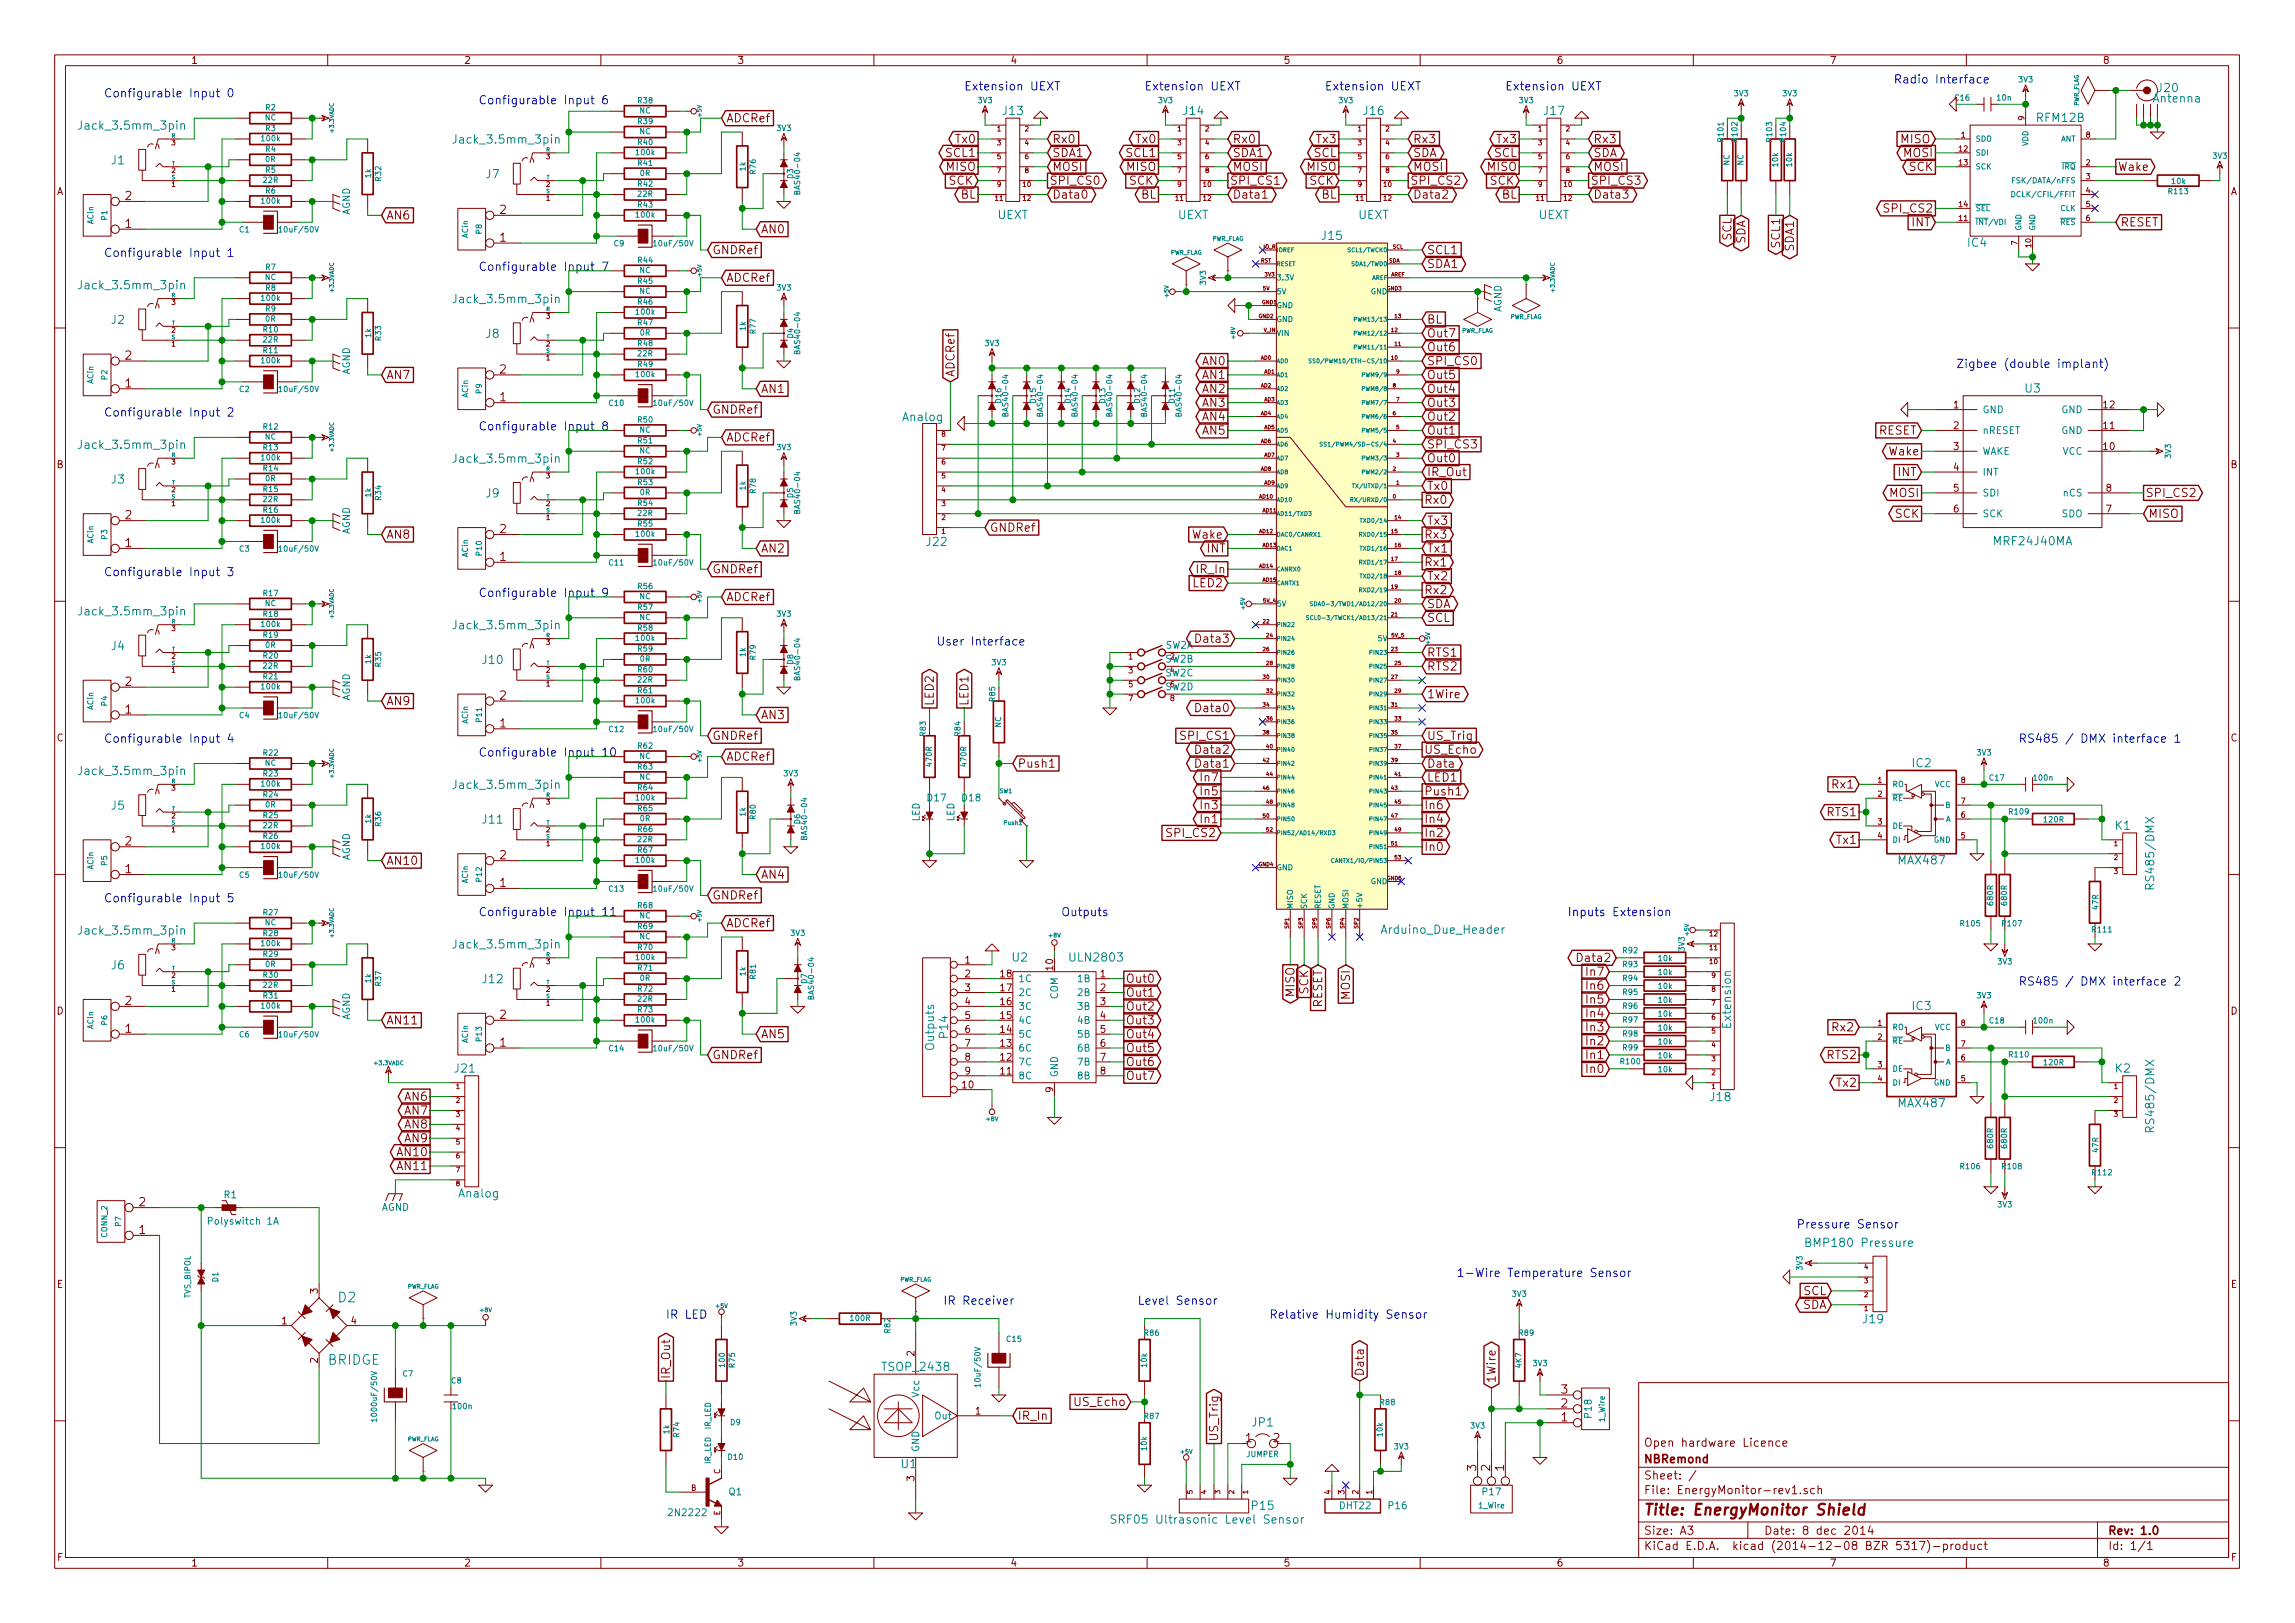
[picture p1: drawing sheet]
<svg xmlns="http://www.w3.org/2000/svg" width="420mm" height="297mm" viewBox="0 0 420 297" stroke-linecap="round" stroke-linejoin="round" font-family="sans-serif">
<defs><g id="words">
<text font-size="2.8" fill="#840000" x="301" y="277.3">Title: EnergyMonitor Shield</text>
<g font-size="2.5" fill="#008484">
<text x="61.9" y="238.3">D2</text>
<text x="60" y="249.8">BRIDGE</text>
</g>
<g font-size="2.1" fill="#0000c2">
<text x="19" y="17.8">Configurable Input 0</text>
<text x="176.5" y="16.5">Extension UEXT</text>
<text x="209.5" y="16.5">Extension UEXT</text>
<text x="242.6" y="16.5">Extension UEXT</text>
<text x="275.6" y="16.5">Extension UEXT</text>
<text x="346.7" y="15.3">Radio Interface</text>
<text x="87.6" y="19.1">Configurable Input 6</text>
<text x="19" y="47">Configurable Input 1</text>
<text x="87.6" y="49.6">Configurable Input 7</text>
<text x="358.1" y="67.3">Zigbee (double implant)</text>
<text x="19" y="76.2">Configurable Input 2</text>
<text x="87.6" y="78.8">Configurable Input 8</text>
<text x="19" y="105.4">Configurable Input 3</text>
<text x="87.6" y="109.3">Configurable Input 9</text>
<text x="171.4" y="118.1">User Interface</text>
<text x="19" y="135.9">Configurable Input 4</text>
<text x="369.6" y="135.9">RS485 / DMX interface 1</text>
<text x="87.6" y="138.5">Configurable Input 10</text>
<text x="19" y="165.1">Configurable Input 5</text>
<text x="87.6" y="167.7">Configurable Input 11</text>
<text x="194.3" y="167.7">Outputs</text>
<text x="287" y="167.7">Inputs Extension</text>
<text x="369.6" y="180.4">RS485 / DMX interface 2</text>
<text x="328.9" y="224.8">Pressure Sensor</text>
<text x="266.7" y="233.7">1-Wire Temperature Sensor</text>
<text x="172.7" y="238.8">IR Receiver</text>
<text x="208.3" y="238.8">Level Sensor</text>
<text x="121.9" y="241.3">IR LED</text>
<text x="232.4" y="241.3">Relative Humidity Sensor</text>
</g>
<g font-size="2.1" fill="#008484">
<text x="395.1" y="16.9">J20</text>
<text x="15" y="23.7">Jack_3.5mm_3pin</text>
<text x="183.7" y="21">J13</text>
<text x="216.7" y="21">J14</text>
<text x="249.7" y="21">J16</text>
<text x="282.7" y="21">J17</text>
<text x="372.9" y="22.3">RFM12B</text>
<text x="394.3" y="18.8">Antenna</text>
<text x="83.6" y="26.3">Jack_3.5mm_3pin</text>
<text x="20.4" y="30.1">J1</text>
<text x="89" y="32.6">J7</text>
<text x="182.6" y="40.1">UEXT</text>
<text x="215.6" y="40.1">UEXT</text>
<text x="248.6" y="40.1">UEXT</text>
<text x="281.7" y="40.1">UEXT</text>
<text x="242.1" y="43.9">J15</text>
<text x="360.3" y="45.2">IC4</text>
<text x="15" y="52.9">Jack_3.5mm_3pin</text>
<text x="20.4" y="59.3">J2</text>
<text x="83.6" y="55.5">Jack_3.5mm_3pin</text>
<text x="89" y="61.8">J8</text>
<text x="370.8" y="71.8">U3</text>
<text x="165.3" y="77.1">Analog</text>
<text x="15" y="82.2">Jack_3.5mm_3pin</text>
<text x="20.4" y="88.5">J3</text>
<text x="83.6" y="84.7">Jack_3.5mm_3pin</text>
<text x="89" y="91">J9</text>
<text x="169.7" y="99.9">J22</text>
<text x="365.2" y="99.8">MRF24J40MA</text>
<text x="15" y="112.6">Jack_3.5mm_3pin</text>
<text x="20.4" y="119">J4</text>
<text x="83.6" y="115.2">Jack_3.5mm_3pin</text>
<text x="88.4" y="121.5">J10</text>
<text x="15" y="141.8">Jack_3.5mm_3pin</text>
<text x="350.1" y="140.4">IC2</text>
<text x="20.4" y="148.2">J5</text>
<text x="83.6" y="144.4">Jack_3.5mm_3pin</text>
<text x="88.4" y="150.7">J11</text>
<text x="387.3" y="151.9">K1</text>
<text x="347.7" y="158.2">MAX487</text>
<text x="394.4" y="162.1" transform="rotate(-90 394.4 162.1)">RS485/DMX</text>
<text x="15" y="171.1">Jack_3.5mm_3pin</text>
<text x="83.6" y="173.6">Jack_3.5mm_3pin</text>
<text x="253.3" y="170.9">Arduino_Due_Header</text>
<text x="20.4" y="177.4">J6</text>
<text x="88.4" y="179.9">J12</text>
<text x="185.3" y="176">U2</text>
<text x="196.1" y="176">ULN2803</text>
<text x="350.1" y="184.9">IC3</text>
<text x="173.6" y="189.9" transform="rotate(-90 173.6 189.9)">P14</text>
<text x="316.9" y="188" transform="rotate(-90 316.9 188)">Extension</text>
<text x="83.3" y="196.3">J21</text>
<text x="171" y="192.1" transform="rotate(-90 171 192.1)">Outputs</text>
<text x="387.3" y="196.3">K2</text>
<text x="313.2" y="201.5">J18</text>
<text x="347.7" y="202.7">MAX487</text>
<text x="394.4" y="206.6" transform="rotate(-90 394.4 206.6)">RS485/DMX</text>
<text x="84" y="219.2">Analog</text>
<text x="331.4" y="228.2">BMP180 Pressure</text>
<text x="341.1" y="242.2">J19</text>
<text x="161.8" y="250.9">TSOP_2438</text>
<text x="229.3" y="261.1">JP1</text>
<text x="165" y="268.7">U1</text>
<text x="205.3" y="278.9">SRF05 Ultrasonic Level Sensor</text>
<text x="229.3" y="276.3">P15</text>
</g>
<g font-size="2.1" fill="#840000">
<text x="133" y="22.4">ADCRef</text>
<text x="173.2" y="28.7">SCL1</text>
<text x="175" y="26.2">Tx0</text>
<text x="192.7" y="26.2">Rx0</text>
<text x="192.7" y="28.7">SDA1</text>
<text x="206.2" y="28.7">SCL1</text>
<text x="208" y="26.2">Tx0</text>
<text x="225.7" y="26.2">Rx0</text>
<text x="225.7" y="28.7">SDA1</text>
<text x="240.5" y="28.7">SCL</text>
<text x="241" y="26.2">Tx3</text>
<text x="258.7" y="26.2">Rx3</text>
<text x="258.7" y="28.7">SDA</text>
<text x="273.5" y="28.7">SCL</text>
<text x="274.1" y="26.2">Tx3</text>
<text x="291.7" y="26.2">Rx3</text>
<text x="291.7" y="28.7">SDA</text>
<text x="348" y="26.2">MISO</text>
<text x="348.5" y="28.7">MOSI</text>
<text x="173.2" y="31.3">MISO</text>
<text x="173.7" y="33.8">SCK</text>
<text x="192.2" y="33.8">SPI_CS0</text>
<text x="192.7" y="31.3">MOSI</text>
<text x="206.2" y="31.3">MISO</text>
<text x="206.7" y="33.8">SCK</text>
<text x="225.2" y="33.8">SPI_CS1</text>
<text x="225.7" y="31.3">MOSI</text>
<text x="239.3" y="31.3">MISO</text>
<text x="239.7" y="33.8">SCK</text>
<text x="258.2" y="33.8">SPI_CS2</text>
<text x="258.7" y="31.3">MOSI</text>
<text x="272.3" y="31.3">MISO</text>
<text x="272.7" y="33.8">SCK</text>
<text x="291.2" y="33.8">SPI_CS3</text>
<text x="291.7" y="31.3">MOSI</text>
<text x="349.5" y="31.3">SCK</text>
<text x="387.8" y="31.3">Wake</text>
<text x="22.9" y="41.7">1</text>
<text x="22.9" y="36.6">2</text>
<text x="70.8" y="40.2">AN6</text>
<text x="91.5" y="39.2">2</text>
<text x="175.8" y="36.4">BL</text>
<text x="192.7" y="36.4">Data0</text>
<text x="208.9" y="36.4">BL</text>
<text x="225.7" y="36.4">Data1</text>
<text x="241.9" y="36.4">BL</text>
<text x="258.7" y="36.4">Data2</text>
<text x="274.9" y="36.4">BL</text>
<text x="291.7" y="36.4">Data3</text>
<text x="345.2" y="38.9">SPI_CS2</text>
<text x="350" y="41.4">INT</text>
<text x="388.3" y="41.4">RESET</text>
<text x="91.5" y="44.2">1</text>
<text x="130.5" y="46.5">GNDRef</text>
<text x="139.3" y="42.7">AN0</text>
<text x="261.3" y="46.5">SCL1</text>
<text x="317" y="44.1" transform="rotate(-90 317 44.1)">SCL</text>
<text x="319.5" y="44.8" transform="rotate(-90 319.5 44.8)">SDA</text>
<text x="325.9" y="45.2" transform="rotate(-90 325.9 45.2)">SCL1</text>
<text x="328.4" y="46" transform="rotate(-90 328.4 46)">SDA1</text>
<text x="133" y="51.6">ADCRef</text>
<text x="261.3" y="49.1">SDA1</text>
<text x="261.3" y="59.2">BL</text>
<text x="22.9" y="65.8">2</text>
<text x="261.3" y="64.3">Out6</text>
<text x="261.3" y="61.8">Out7</text>
<text x="22.9" y="70.9">1</text>
<text x="70.8" y="69.4">AN7</text>
<text x="91.5" y="68.4">2</text>
<text x="139.3" y="71.9">AN1</text>
<text x="174.8" y="69" transform="rotate(-90 174.8 69)">ADCRef</text>
<text x="220.1" y="66.8">AN0</text>
<text x="220.1" y="69.4">AN1</text>
<text x="220.1" y="71.9">AN2</text>
<text x="261.3" y="66.8">SPI_CS0</text>
<text x="261.3" y="71.9">Out4</text>
<text x="261.3" y="69.4">Out5</text>
<text x="91.5" y="73.4">1</text>
<text x="130.5" y="75.7">GNDRef</text>
<text x="220.1" y="74.5">AN3</text>
<text x="220.1" y="77">AN4</text>
<text x="261.3" y="77">Out2</text>
<text x="261.3" y="74.5">Out3</text>
<text x="133" y="80.8">ADCRef</text>
<text x="220.1" y="79.5">AN5</text>
<text x="261.3" y="79.5">Out1</text>
<text x="261.3" y="82.1">SPI_CS3</text>
<text x="343.8" y="79.5">RESET</text>
<text x="345.8" y="83.3">Wake</text>
<text x="261.3" y="87.2">IR_Out</text>
<text x="261.3" y="84.6">Out0</text>
<text x="261.3" y="89.7">Tx0</text>
<text x="347.4" y="87.2">INT</text>
<text x="22.9" y="95">2</text>
<text x="260.8" y="92.2">Rx0</text>
<text x="345.9" y="91">MOSI</text>
<text x="346.9" y="94.8">SCK</text>
<text x="392.8" y="91">SPI_CS2</text>
<text x="393.3" y="94.8">MISO</text>
<text x="22.9" y="100.1">1</text>
<text x="70.8" y="98.6">AN8</text>
<text x="91.5" y="97.6">2</text>
<text x="139.3" y="101.1">AN2</text>
<text x="181.3" y="97.3">GNDRef</text>
<text x="218.3" y="98.6">Wake</text>
<text x="221" y="101.1">INT</text>
<text x="260.8" y="98.6">Rx3</text>
<text x="261.3" y="96">Tx3</text>
<text x="261.3" y="101.1">Tx1</text>
<text x="91.5" y="102.7">1</text>
<text x="130.5" y="104.9">GNDRef</text>
<text x="218.4" y="107.5">LED2</text>
<text x="219.2" y="104.9">IR_In</text>
<text x="260.8" y="103.7">Rx1</text>
<text x="261.3" y="106.2">Tx2</text>
<text x="133" y="110">ADCRef</text>
<text x="260.8" y="108.7">Rx2</text>
<text x="261.3" y="111.3">SDA</text>
<text x="261.3" y="113.8">SCL</text>
<text x="219.4" y="117.6">Data3</text>
<text x="22.9" y="125.5">2</text>
<text x="261.3" y="122.7">RTS2</text>
<text x="261.3" y="120.2">RTS1</text>
<text x="22.9" y="130.6">1</text>
<text x="70.8" y="129.1">AN9</text>
<text x="91.5" y="128.1">2</text>
<text x="139.3" y="131.6">AN3</text>
<text x="170.9" y="129.2" transform="rotate(-90 170.9 129.2)">LED2</text>
<text x="177.3" y="129.2" transform="rotate(-90 177.3 129.2)">LED1</text>
<text x="219.4" y="130.3">Data0</text>
<text x="261.3" y="127.8">1Wire</text>
<text x="91.5" y="133.1">1</text>
<text x="130.5" y="135.4">GNDRef</text>
<text x="216.4" y="135.4">SPI_CS1</text>
<text x="219.4" y="138">Data2</text>
<text x="260.8" y="138">US_Echo</text>
<text x="261.3" y="135.4">US_Trig</text>
<text x="133" y="139.2">ADCRef</text>
<text x="186.3" y="140.5">Push1</text>
<text x="219.4" y="140.5">Data1</text>
<text x="220" y="143">In7</text>
<text x="261.3" y="143">LED1</text>
<text x="261.3" y="140.5">Data</text>
<text x="220" y="145.6">In5</text>
<text x="220" y="148.1">In3</text>
<text x="260.8" y="145.6">Push1</text>
<text x="260.8" y="148.1">In6</text>
<text x="334.5" y="149.4">RTS1</text>
<text x="335.6" y="144.3">Rx1</text>
<text x="22.9" y="154.7">2</text>
<text x="213.9" y="153.2">SPI_CS2</text>
<text x="220" y="150.7">In1</text>
<text x="260.8" y="150.7">In4</text>
<text x="260.8" y="153.2">In2</text>
<text x="260.8" y="155.7">In0</text>
<text x="336.3" y="154.5">Tx1</text>
<text x="22.9" y="159.8">1</text>
<text x="70.8" y="158.3">AN10</text>
<text x="91.5" y="157.3">2</text>
<text x="139.3" y="160.8">AN4</text>
<text x="91.5" y="162.3">1</text>
<text x="130.5" y="164.6">GNDRef</text>
<text x="133" y="169.7">ADCRef</text>
<text x="206.1" y="179.9">Out0</text>
<text x="289.2" y="176.1">Data2</text>
<text x="290.7" y="178.6">In7</text>
<text x="22.9" y="183.9">2</text>
<text x="206.1" y="182.4">Out1</text>
<text x="206.1" y="184.9">Out2</text>
<text x="237" y="182.4" transform="rotate(-90 237 182.4)">MISO</text>
<text x="239.5" y="182" transform="rotate(-90 239.5 182)">SCK</text>
<text x="242.1" y="184.6" transform="rotate(-90 242.1 184.6)">RESET</text>
<text x="247.1" y="182.9" transform="rotate(-90 247.1 182.9)">MOSI</text>
<text x="290.7" y="183.7">In5</text>
<text x="290.7" y="181.1">In6</text>
<text x="22.9" y="189">1</text>
<text x="70.8" y="187.5">AN11</text>
<text x="91.5" y="191.6">1</text>
<text x="91.5" y="186.5">2</text>
<text x="139.3" y="190">AN5</text>
<text x="206.1" y="187.5">Out3</text>
<text x="206.1" y="190">Out4</text>
<text x="290.7" y="191.3">In2</text>
<text x="290.7" y="188.8">In3</text>
<text x="290.7" y="186.2">In4</text>
<text x="335.6" y="188.8">Rx2</text>
<text x="130.5" y="193.8">GNDRef</text>
<text x="206.1" y="192.6">Out5</text>
<text x="206.1" y="195.1">Out6</text>
<text x="206.1" y="197.6">Out7</text>
<text x="290.7" y="196.4">In0</text>
<text x="290.7" y="193.8">In1</text>
<text x="334.5" y="193.8">RTS2</text>
<text x="74.1" y="201.5">AN6</text>
<text x="74.1" y="204">AN7</text>
<text x="336.3" y="198.9">Tx2</text>
<text x="74.1" y="206.5">AN8</text>
<text x="74.1" y="209.1">AN9</text>
<text x="72.9" y="211.6">AN10</text>
<text x="72.9" y="214.2">AN11</text>
<text x="25.5" y="220.8">2</text>
<text x="25.5" y="225.8">1</text>
<text x="329.9" y="239.6">SDA</text>
<text x="330.1" y="237">SCL</text>
<text x="249.7" y="251.9" transform="rotate(-90 249.7 251.9)">Data</text>
<text x="122.7" y="252.4" transform="rotate(-90 122.7 252.4)">IR_Out</text>
<text x="196.8" y="257.3">US_Echo</text>
<text x="273.8" y="253.1" transform="rotate(-90 273.8 253.1)">1Wire</text>
<text x="285.8" y="257.6">2</text>
<text x="285.8" y="255.1">3</text>
<text x="186.3" y="259.9">IR_In</text>
<text x="223" y="263.8" transform="rotate(-90 223 263.8)">US_Trig</text>
<text x="228" y="263.9">1</text>
<text x="233.1" y="263.9">2</text>
<text x="285.8" y="260.1">1</text>
<text x="270.3" y="269.2" transform="rotate(-90 270.3 269.2)">3</text>
<text x="272.8" y="269.2" transform="rotate(-90 272.8 269.2)">2</text>
<text x="275.3" y="269.2" transform="rotate(-90 275.3 269.2)">1</text>
<text x="301" y="267.8">NBRemond</text>
<text x="301" y="264.8">Open hardware Licence</text>
<text x="301" y="273.5">File: EnergyMonitor-rev1.sch</text>
<text x="301" y="270.8">Sheet: /</text>
<text x="301" y="280.9">Size: A3</text>
<text x="323" y="280.9">Date: 8 dec 2014</text>
<text x="386" y="280.9">Rev: 1.0</text>
<text x="301" y="283.7">KiCad E.D.A. kicad (2014-12-08 BZR 5317)-product</text>
<text x="386" y="283.7">Id: 1/1</text>
</g>
<g font-size="1.8" fill="#840000">
<text x="35" y="11.7">1</text>
<text x="85" y="11.7">2</text>
<text x="135" y="11.7">3</text>
<text x="185" y="11.7">4</text>
<text x="235" y="11.7">5</text>
<text x="285" y="11.7">6</text>
<text x="335" y="11.7">7</text>
<text x="385" y="11.7">8</text>
<text x="10.4" y="35.7">A</text>
<text x="408.4" y="35.7">A</text>
<text x="357.7" y="74.7">1</text>
<text x="385.1" y="74.7">12</text>
<text x="357.7" y="78.5">2</text>
<text x="357.7" y="82.3">3</text>
<text x="385.1" y="82.3">10</text>
<text x="385.1" y="78.5">11</text>
<text x="10.4" y="85.7">B</text>
<text x="357.7" y="86.1">4</text>
<text x="357.7" y="90">5</text>
<text x="385.6" y="90">8</text>
<text x="408.4" y="85.7">B</text>
<text x="357.7" y="93.8">6</text>
<text x="385.6" y="93.8">7</text>
<text x="10.4" y="135.7">C</text>
<text x="408.4" y="135.7">C</text>
<text x="176.7" y="176.3">1</text>
<text x="176.7" y="178.9">2</text>
<text x="183.2" y="178.9">18</text>
<text x="192.8" y="177.5" transform="rotate(-90 192.8 177.5)">10</text>
<text x="201.4" y="178.9">1</text>
<text x="10.4" y="185.7">D</text>
<text x="176.7" y="181.4">3</text>
<text x="176.7" y="183.9">4</text>
<text x="183.2" y="183.9">16</text>
<text x="183.2" y="181.4">17</text>
<text x="201.4" y="181.4">2</text>
<text x="201.4" y="183.9">3</text>
<text x="408.4" y="185.7">D</text>
<text x="176.7" y="186.5">5</text>
<text x="176.7" y="189">6</text>
<text x="176.7" y="191.6">7</text>
<text x="183.2" y="191.6">13</text>
<text x="183.2" y="189">14</text>
<text x="183.2" y="186.5">15</text>
<text x="201.4" y="186.5">4</text>
<text x="201.4" y="189">5</text>
<text x="201.4" y="191.6">6</text>
<text x="176.7" y="194.1">8</text>
<text x="176.7" y="196.6">9</text>
<text x="183.2" y="196.6">11</text>
<text x="183.2" y="194.1">12</text>
<text x="201.4" y="194.1">7</text>
<text x="201.4" y="196.6">8</text>
<text x="176.2" y="199.2">10</text>
<text x="192.8" y="199.9" transform="rotate(-90 192.8 199.9)">9</text>
<text x="10.4" y="235.7">E</text>
<text x="58.2" y="236.7" transform="rotate(-90 58.2 236.7)">3</text>
<text x="408.4" y="235.7">E</text>
<text x="51.6" y="242.4">1</text>
<text x="64.3" y="242.4">4</text>
<text x="58.2" y="249.4" transform="rotate(-90 58.2 249.4)">2</text>
<text x="167.4" y="248.2" transform="rotate(-90 167.4 248.2)">2</text>
<text x="178.6" y="258.9">1</text>
<text x="167.4" y="271" transform="rotate(-90 167.4 271)">3</text>
<text x="10.5" y="285.7">F</text>
<text x="35" y="286.7">1</text>
<text x="85" y="286.7">2</text>
<text x="135" y="286.7">3</text>
<text x="185" y="286.7">4</text>
<text x="235" y="286.7">5</text>
<text x="285" y="286.7">6</text>
<text x="335" y="286.7">7</text>
<text x="385" y="286.7">8</text>
<text x="408.5" y="285.7">F</text>
</g>
<g font-size="1.8" fill="#008484">
<text x="64.1" y="39.4" transform="rotate(-90 64.1 39.4)">AGND</text>
<text x="274.9" y="57.2" transform="rotate(-90 274.9 57.2)">AGND</text>
<text x="64.1" y="68.6" transform="rotate(-90 64.1 68.6)">AGND</text>
<text x="363" y="75.6">GND</text>
<text x="377.3" y="75.6">GND</text>
<text x="363" y="79.4">nRESET</text>
<text x="363" y="83.2">WAKE</text>
<text x="377.3" y="79.4">GND</text>
<text x="377.5" y="83.2">VCC</text>
<text x="363" y="87">INT</text>
<text x="363" y="90.8">SDI</text>
<text x="363" y="94.7">SCK</text>
<text x="377.4" y="94.7">SDO</text>
<text x="377.7" y="90.8">nCS</text>
<text x="64.1" y="97.9" transform="rotate(-90 64.1 97.9)">AGND</text>
<text x="213.4" y="118.7">SW2A</text>
<text x="213.4" y="121.2">SW2B</text>
<text x="213.4" y="123.8">SW2C</text>
<text x="64.1" y="128.3" transform="rotate(-90 64.1 128.3)">AGND</text>
<text x="213.4" y="126.3">SW2D</text>
<text x="169.8" y="146.6">D17</text>
<text x="176.2" y="146.6">D18</text>
<text x="168.4" y="150.4" transform="rotate(-90 168.4 150.4)">LED</text>
<text x="174.7" y="150.4" transform="rotate(-90 174.7 150.4)">LED</text>
<text x="64.1" y="157.5" transform="rotate(-90 64.1 157.5)">AGND</text>
<text x="186.4" y="179.7">1C</text>
<text x="197.4" y="179.7">1B</text>
<text x="186.4" y="184.8">3C</text>
<text x="186.4" y="182.3">2C</text>
<text x="193.7" y="183" transform="rotate(-90 193.7 183)">COM</text>
<text x="197.4" y="182.3">2B</text>
<text x="197.4" y="184.8">3B</text>
<text x="64.1" y="186.8" transform="rotate(-90 64.1 186.8)">AGND</text>
<text x="186.4" y="189.9">5C</text>
<text x="186.4" y="187.4">4C</text>
<text x="197.4" y="187.4">4B</text>
<text x="197.4" y="189.9">5B</text>
<text x="186.4" y="197.5">8C</text>
<text x="186.4" y="195">7C</text>
<text x="186.4" y="192.4">6C</text>
<text x="193.7" y="197.1" transform="rotate(-90 193.7 197.1)">GND</text>
<text x="197.4" y="192.4">6B</text>
<text x="197.4" y="195">7B</text>
<text x="197.4" y="197.5">8B</text>
<text x="41" y="219.3">R1</text>
<text x="69.8" y="221.6">AGND</text>
<text x="38.5" y="224.1">Polyswitch 1A</text>
<text x="168.3" y="255.7" transform="rotate(-90 168.3 255.7)">Vcc</text>
<text x="171.2" y="259.8">Out</text>
<text x="291.4" y="259.4" transform="rotate(-90 291.4 259.4)">P18</text>
<text x="168.3" y="265.7" transform="rotate(-90 168.3 265.7)">GND</text>
<text x="133.5" y="273.6">Q1</text>
<text x="271.5" y="273.6">P17</text>
<text x="122.7" y="277.5">2N2222</text>
<text x="245.3" y="276.2">DHT22</text>
<text x="254.3" y="276.2">P16</text>
</g>
<g font-size="1.4" fill="#008484">
<text x="317.5" y="17.6">3V3</text>
<text x="326.4" y="17.6">3V3</text>
<text x="369.6" y="15.1">3V3</text>
<text x="48.5" y="22">NC</text>
<text x="48.6" y="24">R3</text>
<text x="48.6" y="20.2">R2</text>
<text x="116.8" y="22.7">R39</text>
<text x="116.8" y="18.9">R38</text>
<text x="117.1" y="20.8">NC</text>
<text x="142.3" y="24">3V3</text>
<text x="179.1" y="18.9">3V3</text>
<text x="212.1" y="18.9">3V3</text>
<text x="245.1" y="18.9">3V3</text>
<text x="278.2" y="18.9">3V3</text>
<text x="357.9" y="18.4">C16</text>
<text x="365.7" y="18.4">10n</text>
<text x="47.9" y="25.8">100k</text>
<text x="48.6" y="29.7">0R</text>
<text x="48.6" y="27.8">R4</text>
<text x="116.5" y="28.4">100k</text>
<text x="116.8" y="26.5">R40</text>
<text x="117.1" y="24.6">NC</text>
<text x="315.5" y="25.8" transform="rotate(-90 315.5 25.8)">R101</text>
<text x="318.1" y="25.8" transform="rotate(-90 318.1 25.8)">R102</text>
<text x="324.4" y="25.8" transform="rotate(-90 324.4 25.8)">R103</text>
<text x="327" y="25.8" transform="rotate(-90 327 25.8)">R104</text>
<text x="361.7" y="25.9">SDO</text>
<text x="361.7" y="28.5">SDI</text>
<text x="371.3" y="26.8" transform="rotate(-90 371.3 26.8)">VDD</text>
<text x="377.1" y="25.9">ANT</text>
<text x="405.2" y="29">3V3</text>
<text x="48.2" y="33.5">22R</text>
<text x="48.6" y="35.4">R6</text>
<text x="48.6" y="31.6">R5</text>
<text x="67.9" y="32.5" transform="rotate(-90 67.9 32.5)">1k</text>
<text x="69.8" y="33.1" transform="rotate(-90 69.8 33.1)">R32</text>
<text x="116.8" y="30.3">R41</text>
<text x="116.8" y="34.1">R42</text>
<text x="117.2" y="32.2">0R</text>
<text x="136.5" y="31.3" transform="rotate(-90 136.5 31.3)">1k</text>
<text x="138.4" y="31.8" transform="rotate(-90 138.4 31.8)">R76</text>
<text x="145.2" y="32.7" transform="rotate(-90 145.2 32.7)">D3</text>
<text x="146.5" y="35.1" transform="rotate(-90 146.5 35.1)">BAS40-04</text>
<text x="316.6" y="30.3" transform="rotate(-90 316.6 30.3)">NC</text>
<text x="319.2" y="30.3" transform="rotate(-90 319.2 30.3)">NC</text>
<text x="325.5" y="30.4" transform="rotate(-90 325.5 30.4)">10k</text>
<text x="328.1" y="30.4" transform="rotate(-90 328.1 30.4)">10k</text>
<text x="361.7" y="31">SCK</text>
<text x="369.2" y="33.5">FSK/DATA/nFFS</text>
<text x="377.5" y="31">IRQ</text>
<text x="397.1" y="35.5">R113</text>
<text x="397.6" y="33.7">10k</text>
<text x="17.1" y="41.1" transform="rotate(-90 17.1 41.1)">ACin</text>
<text x="19.6" y="40.3" transform="rotate(-90 19.6 40.3)">P1</text>
<text x="47.9" y="37.3">100k</text>
<text x="116.5" y="39.8">100k</text>
<text x="116.8" y="36">22R</text>
<text x="116.8" y="38">R43</text>
<text x="361.7" y="41.2">INT/VDI</text>
<text x="361.7" y="38.6">SEL</text>
<text x="369.4" y="36.1">DCLK/CFIL/FFIT</text>
<text x="377.1" y="38.6">CLK</text>
<text x="377.1" y="41.2">RES</text>
<text x="43.8" y="42.5">C1</text>
<text x="51.5" y="42.5">10uF/50V</text>
<text x="85.7" y="43.6" transform="rotate(-90 85.7 43.6)">ACin</text>
<text x="88.2" y="42.8" transform="rotate(-90 88.2 42.8)">P8</text>
<text x="112.4" y="45.1">C9</text>
<text x="120.1" y="45.1">10uF/50V</text>
<text x="370.1" y="42.2" transform="rotate(-90 370.1 42.2)">GND</text>
<text x="372.6" y="42.2" transform="rotate(-90 372.6 42.2)">GND</text>
<text x="48.5" y="51.2">NC</text>
<text x="48.6" y="53.2">R8</text>
<text x="48.6" y="49.4">R7</text>
<text x="116.8" y="51.9">R45</text>
<text x="116.8" y="48.1">R44</text>
<text x="117.1" y="53.8">NC</text>
<text x="117.1" y="50">NC</text>
<text x="142.3" y="53.2">3V3</text>
<text x="220.8" y="52.1" transform="rotate(-90 220.8 52.1)">3V3</text>
<text x="233.7" y="53.9">5V</text>
<text x="233.7" y="51.3">3.3V</text>
<text x="250.9" y="53.9">GND</text>
<text x="47.9" y="55.1">100k</text>
<text x="48.6" y="58.9">0R</text>
<text x="48.6" y="57">R9</text>
<text x="116.5" y="57.6">100k</text>
<text x="116.8" y="55.7">R46</text>
<text x="116.8" y="59.5">R47</text>
<text x="233.7" y="56.4">GND</text>
<text x="233.7" y="58.9">GND</text>
<text x="48.2" y="62.7">22R</text>
<text x="48.2" y="64.6">R11</text>
<text x="48.2" y="60.8">R10</text>
<text x="67.9" y="61.8" transform="rotate(-90 67.9 61.8)">1k</text>
<text x="69.8" y="62.3" transform="rotate(-90 69.8 62.3)">R33</text>
<text x="116.8" y="65.2">22R</text>
<text x="116.8" y="63.4">R48</text>
<text x="117.2" y="61.4">0R</text>
<text x="136.5" y="60.5" transform="rotate(-90 136.5 60.5)">1k</text>
<text x="138.4" y="61" transform="rotate(-90 138.4 61)">R77</text>
<text x="145.2" y="61.9" transform="rotate(-90 145.2 61.9)">D4</text>
<text x="146.5" y="64.3" transform="rotate(-90 146.5 64.3)">BAS40-04</text>
<text x="180.4" y="63.3">3V3</text>
<text x="233.7" y="61.5">VIN</text>
<text x="17.1" y="70.3" transform="rotate(-90 17.1 70.3)">ACin</text>
<text x="19.6" y="69.5" transform="rotate(-90 19.6 69.5)">P2</text>
<text x="43.8" y="71.7">C2</text>
<text x="47.9" y="66.5">100k</text>
<text x="51.5" y="71.7">10uF/50V</text>
<text x="116.5" y="69">100k</text>
<text x="116.8" y="67.2">R49</text>
<text x="85.7" y="72.8" transform="rotate(-90 85.7 72.8)">ACin</text>
<text x="88.2" y="72" transform="rotate(-90 88.2 72)">P9</text>
<text x="111.5" y="74.3">C10</text>
<text x="116.8" y="77.3">R50</text>
<text x="120.1" y="74.3">10uF/50V</text>
<text x="183.3" y="73.7" transform="rotate(-90 183.3 73.7)">D16</text>
<text x="184.6" y="75.7" transform="rotate(-90 184.6 75.7)">BAS40-04</text>
<text x="189.7" y="73.7" transform="rotate(-90 189.7 73.7)">D15</text>
<text x="190.9" y="75.7" transform="rotate(-90 190.9 75.7)">BAS40-04</text>
<text x="196" y="73.7" transform="rotate(-90 196 73.7)">D14</text>
<text x="197.3" y="75.7" transform="rotate(-90 197.3 75.7)">BAS40-04</text>
<text x="202.4" y="73.7" transform="rotate(-90 202.4 73.7)">D13</text>
<text x="203.6" y="75.7" transform="rotate(-90 203.6 75.7)">BAS40-04</text>
<text x="208.7" y="73.7" transform="rotate(-90 208.7 73.7)">D12</text>
<text x="210" y="75.7" transform="rotate(-90 210 75.7)">BAS40-04</text>
<text x="215.1" y="73.7" transform="rotate(-90 215.1 73.7)">D11</text>
<text x="216.3" y="75.7" transform="rotate(-90 216.3 75.7)">BAS40-04</text>
<text x="48.2" y="82.4">R13</text>
<text x="48.2" y="78.6">R12</text>
<text x="48.5" y="80.5">NC</text>
<text x="116.8" y="81.1">R51</text>
<text x="117.1" y="83">NC</text>
<text x="117.1" y="79.2">NC</text>
<text x="142.3" y="82.4">3V3</text>
<text x="397.5" y="83.8" transform="rotate(-90 397.5 83.8)">3V3</text>
<text x="47.9" y="84.3">100k</text>
<text x="48.2" y="86.2">R14</text>
<text x="48.6" y="88.1">0R</text>
<text x="116.5" y="86.8">100k</text>
<text x="116.8" y="84.9">R52</text>
<text x="116.8" y="88.8">R53</text>
<text x="136.5" y="89.7" transform="rotate(-90 136.5 89.7)">1k</text>
<text x="47.9" y="95.7">100k</text>
<text x="48.2" y="91.9">22R</text>
<text x="48.2" y="93.8">R16</text>
<text x="48.2" y="90">R15</text>
<text x="67.9" y="91" transform="rotate(-90 67.9 91)">1k</text>
<text x="69.8" y="91.5" transform="rotate(-90 69.8 91.5)">R34</text>
<text x="116.8" y="94.4">22R</text>
<text x="116.8" y="92.6">R54</text>
<text x="117.2" y="90.6">0R</text>
<text x="138.4" y="90.2" transform="rotate(-90 138.4 90.2)">R78</text>
<text x="145.2" y="91.1" transform="rotate(-90 145.2 91.1)">D5</text>
<text x="146.5" y="93.5" transform="rotate(-90 146.5 93.5)">BAS40-04</text>
<text x="17.1" y="99.5" transform="rotate(-90 17.1 99.5)">ACin</text>
<text x="19.6" y="98.7" transform="rotate(-90 19.6 98.7)">P3</text>
<text x="43.8" y="101">C3</text>
<text x="51.5" y="101">10uF/50V</text>
<text x="88.2" y="101.6" transform="rotate(-90 88.2 101.6)">P10</text>
<text x="116.5" y="98.2">100k</text>
<text x="116.8" y="96.4">R55</text>
<text x="85.7" y="102" transform="rotate(-90 85.7 102)">ACin</text>
<text x="111.5" y="103.5">C11</text>
<text x="116.8" y="107.8">R56</text>
<text x="120.1" y="103.5">10uF/50V</text>
<text x="48.2" y="112.9">R18</text>
<text x="48.2" y="109.1">R17</text>
<text x="48.5" y="110.9">NC</text>
<text x="116.8" y="111.6">R57</text>
<text x="117.1" y="113.5">NC</text>
<text x="117.1" y="109.7">NC</text>
<text x="142.3" y="112.9">3V3</text>
<text x="47.9" y="114.7">100k</text>
<text x="48.2" y="116.7">R19</text>
<text x="48.6" y="118.6">0R</text>
<text x="116.5" y="117.3">100k</text>
<text x="116.8" y="115.4">R58</text>
<text x="116.8" y="119.2">R59</text>
<text x="252.3" y="117.4">5V</text>
<text x="48.2" y="122.4">22R</text>
<text x="48.2" y="124.3">R21</text>
<text x="48.2" y="120.5">R20</text>
<text x="67.9" y="121.4" transform="rotate(-90 67.9 121.4)">1k</text>
<text x="69.8" y="122" transform="rotate(-90 69.8 122)">R35</text>
<text x="116.8" y="124.9">22R</text>
<text x="116.8" y="123">R60</text>
<text x="117.2" y="121.1">0R</text>
<text x="136.5" y="120.2" transform="rotate(-90 136.5 120.2)">1k</text>
<text x="138.4" y="120.7" transform="rotate(-90 138.4 120.7)">R79</text>
<text x="145.2" y="121.6" transform="rotate(-90 145.2 121.6)">D8</text>
<text x="146.5" y="124" transform="rotate(-90 146.5 124)">BAS40-04</text>
<text x="181.6" y="121.8">3V3</text>
<text x="17.1" y="130" transform="rotate(-90 17.1 130)">ACin</text>
<text x="19.6" y="129.2" transform="rotate(-90 19.6 129.2)">P4</text>
<text x="43.8" y="131.4">C4</text>
<text x="47.9" y="126.2">100k</text>
<text x="51.5" y="131.4">10uF/50V</text>
<text x="116.5" y="128.7">100k</text>
<text x="116.8" y="126.9">R61</text>
<text x="182.2" y="128.3" transform="rotate(-90 182.2 128.3)">R85</text>
<text x="85.7" y="132.5" transform="rotate(-90 85.7 132.5)">ACin</text>
<text x="88.2" y="132.1" transform="rotate(-90 88.2 132.1)">P11</text>
<text x="111.5" y="134">C12</text>
<text x="116.8" y="137">R62</text>
<text x="120.1" y="134">10uF/50V</text>
<text x="169.5" y="134.7" transform="rotate(-90 169.5 134.7)">R83</text>
<text x="175.8" y="134.7" transform="rotate(-90 175.8 134.7)">R84</text>
<text x="183.3" y="133.2" transform="rotate(-90 183.3 133.2)">NC</text>
<text x="47.9" y="144">100k</text>
<text x="48.2" y="142.1">R23</text>
<text x="48.2" y="138.3">R22</text>
<text x="48.5" y="140.1">NC</text>
<text x="116.8" y="140.8">R63</text>
<text x="117.1" y="142.7">NC</text>
<text x="117.1" y="138.9">NC</text>
<text x="143.5" y="142.1">3V3</text>
<text x="170.6" y="140.2" transform="rotate(-90 170.6 140.2)">470R</text>
<text x="176.9" y="140.2" transform="rotate(-90 176.9 140.2)">470R</text>
<text x="362" y="138.3">3V3</text>
<text x="364.3" y="142.9">C17</text>
<text x="372.4" y="142.9">100n</text>
<text x="48.2" y="145.9">R24</text>
<text x="48.2" y="149.7">R25</text>
<text x="48.6" y="147.8">0R</text>
<text x="116.5" y="146.5">100k</text>
<text x="116.8" y="144.6">R64</text>
<text x="116.8" y="148.4">R65</text>
<text x="136.5" y="149.4" transform="rotate(-90 136.5 149.4)">1k</text>
<text x="138.4" y="149.9" transform="rotate(-90 138.4 149.9)">R80</text>
<text x="346.5" y="144.1">RO</text>
<text x="346.5" y="146.6">RE</text>
<text x="354.1" y="144.1">VCC</text>
<text x="356.1" y="147.9">B</text>
<text x="367.9" y="149.1">R109</text>
<text x="47.9" y="155.4">100k</text>
<text x="48.2" y="151.6">22R</text>
<text x="48.2" y="153.5">R26</text>
<text x="67.9" y="150.7" transform="rotate(-90 67.9 150.7)">1k</text>
<text x="69.8" y="151.2" transform="rotate(-90 69.8 151.2)">R36</text>
<text x="116.8" y="154.1">22R</text>
<text x="116.8" y="152.3">R66</text>
<text x="117.2" y="150.3">0R</text>
<text x="146.5" y="150.8" transform="rotate(-90 146.5 150.8)">D6</text>
<text x="147.8" y="153.2" transform="rotate(-90 147.8 153.2)">BAS40-04</text>
<text x="346.5" y="151.7">DE</text>
<text x="346.5" y="154.2">DI</text>
<text x="354" y="154.2">GND</text>
<text x="356.1" y="150.4">A</text>
<text x="374.3" y="150.5">120R</text>
<text x="17.1" y="159.2" transform="rotate(-90 17.1 159.2)">ACin</text>
<text x="19.6" y="158.4" transform="rotate(-90 19.6 158.4)">P5</text>
<text x="43.8" y="160.6">C5</text>
<text x="51.5" y="160.6">10uF/50V</text>
<text x="85.7" y="161.7" transform="rotate(-90 85.7 161.7)">ACin</text>
<text x="88.2" y="161.3" transform="rotate(-90 88.2 161.3)">P12</text>
<text x="116.5" y="157.9">100k</text>
<text x="116.8" y="156.1">R67</text>
<text x="233.7" y="159.3">GND</text>
<text x="250.9" y="161.8">GND</text>
<text x="48.2" y="167.5">R27</text>
<text x="111.5" y="163.2">C13</text>
<text x="116.8" y="166.2">R68</text>
<text x="120.1" y="163.2">10uF/50V</text>
<text x="236.7" y="166.4" transform="rotate(-90 236.7 166.4)">MISO</text>
<text x="239.2" y="166.4" transform="rotate(-90 239.2 166.4)">SCK</text>
<text x="241.8" y="166.4" transform="rotate(-90 241.8 166.4)">RESET</text>
<text x="244.3" y="166.4" transform="rotate(-90 244.3 166.4)">GND</text>
<text x="246.9" y="166.4" transform="rotate(-90 246.9 166.4)">MOSI</text>
<text x="249.4" y="166.4" transform="rotate(-90 249.4 166.4)">+5V</text>
<text x="364.9" y="165.6" transform="rotate(-90 364.9 165.6)">680R</text>
<text x="367.4" y="165.6" transform="rotate(-90 367.4 165.6)">680R</text>
<text x="384.1" y="166.4" transform="rotate(-90 384.1 166.4)">47R</text>
<text x="47.9" y="173.2">100k</text>
<text x="48.2" y="171.3">R28</text>
<text x="48.5" y="169.4">NC</text>
<text x="116.8" y="173.8">R70</text>
<text x="116.8" y="170">R69</text>
<text x="117.1" y="171.9">NC</text>
<text x="117.1" y="168.1">NC</text>
<text x="144.8" y="171.3">3V3</text>
<text x="359" y="169.5">R105</text>
<text x="366.6" y="169.5">R107</text>
<text x="383.1" y="170.6">R111</text>
<text x="48.2" y="175.1">R29</text>
<text x="48.2" y="178.9">R30</text>
<text x="48.6" y="177">0R</text>
<text x="67.9" y="179.9" transform="rotate(-90 67.9 179.9)">1k</text>
<text x="116.5" y="175.7">100k</text>
<text x="116.8" y="177.7">R71</text>
<text x="117.2" y="179.5">0R</text>
<text x="136.5" y="178.6" transform="rotate(-90 136.5 178.6)">1k</text>
<text x="138.4" y="179.1" transform="rotate(-90 138.4 179.1)">R81</text>
<text x="147.8" y="180" transform="rotate(-90 147.8 180)">D7</text>
<text x="297.2" y="177">R93</text>
<text x="297.2" y="179.5">R94</text>
<text x="297.2" y="174.5">R92</text>
<text x="303.7" y="178.4">10k</text>
<text x="303.7" y="175.9">10k</text>
<text x="308.4" y="174" transform="rotate(-90 308.4 174)">3V3</text>
<text x="365.8" y="176.5">3V3</text>
<text x="47.9" y="184.6">100k</text>
<text x="48.2" y="180.8">22R</text>
<text x="48.2" y="182.7">R31</text>
<text x="69.8" y="180.4" transform="rotate(-90 69.8 180.4)">R37</text>
<text x="116.8" y="183.3">22R</text>
<text x="116.8" y="185.3">R73</text>
<text x="116.8" y="181.5">R72</text>
<text x="149" y="182.4" transform="rotate(-90 149 182.4)">BAS40-04</text>
<text x="297.2" y="182.1">R95</text>
<text x="297.2" y="184.6">R96</text>
<text x="303.7" y="181">10k</text>
<text x="303.7" y="183.5">10k</text>
<text x="362" y="182.7">3V3</text>
<text x="17.1" y="188.4" transform="rotate(-90 17.1 188.4)">ACin</text>
<text x="19.6" y="187.6" transform="rotate(-90 19.6 187.6)">P6</text>
<text x="43.8" y="189.9">C6</text>
<text x="51.5" y="189.9">10uF/50V</text>
<text x="85.7" y="190.9" transform="rotate(-90 85.7 190.9)">ACin</text>
<text x="88.2" y="190.5" transform="rotate(-90 88.2 190.5)">P13</text>
<text x="116.5" y="187.1">100k</text>
<text x="297.2" y="187.2">R97</text>
<text x="297.2" y="189.7">R98</text>
<text x="303.7" y="186.1">10k</text>
<text x="303.7" y="188.6">10k</text>
<text x="303.7" y="191.1">10k</text>
<text x="346.5" y="188.5">RO</text>
<text x="346.5" y="191">RE</text>
<text x="354.1" y="188.5">VCC</text>
<text x="364.3" y="187.3">C18</text>
<text x="372.4" y="187.3">100n</text>
<text x="111.5" y="192.4">C14</text>
<text x="120.1" y="192.4">10uF/50V</text>
<text x="296.8" y="194.8">R100</text>
<text x="297.2" y="192.2">R99</text>
<text x="303.7" y="193.7">10k</text>
<text x="303.7" y="196.2">10k</text>
<text x="346.5" y="196.1">DE</text>
<text x="356.1" y="194.9">A</text>
<text x="356.1" y="192.3">B</text>
<text x="367.9" y="193.5">R110</text>
<text x="374.3" y="195">120R</text>
<text x="346.5" y="198.7">DI</text>
<text x="354" y="198.7">GND</text>
<text x="359" y="214">R106</text>
<text x="364.9" y="210" transform="rotate(-90 364.9 210)">680R</text>
<text x="366.6" y="214">R108</text>
<text x="367.4" y="210" transform="rotate(-90 367.4 210)">680R</text>
<text x="383.1" y="215.1">R112</text>
<text x="384.1" y="210.9" transform="rotate(-90 384.1 210.9)">47R</text>
<text x="365.8" y="221">3V3</text>
<text x="19.6" y="226.4" transform="rotate(-90 19.6 226.4)">CONN_2</text>
<text x="22.2" y="224.4" transform="rotate(-90 22.2 224.4)">P7</text>
<text x="330" y="232.4" transform="rotate(-90 330 232.4)">3V3</text>
<text x="34.9" y="237.7" transform="rotate(-90 34.9 237.7)">TVS_BIPOL</text>
<text x="40" y="234.6" transform="rotate(-90 40 234.6)">D1</text>
<text x="276.9" y="237.3">3V3</text>
<text x="145.8" y="242.6" transform="rotate(-90 145.8 242.6)">3V3</text>
<text x="155.8" y="241.7">100R</text>
<text x="163" y="243.9" transform="rotate(-90 163 243.9)">R82</text>
<text x="184.3" y="245.6">C15</text>
<text x="209.5" y="244.5">R86</text>
<text x="278.1" y="244.5">R89</text>
<text x="73.8" y="251.9">C7</text>
<text x="132.7" y="250.1" transform="rotate(-90 132.7 250.1)">100</text>
<text x="134.5" y="250.3" transform="rotate(-90 134.5 250.3)">R75</text>
<text x="210" y="250.2" transform="rotate(-90 210 250.2)">10k</text>
<text x="278.5" y="250.3" transform="rotate(-90 278.5 250.3)">4K7</text>
<text x="280.7" y="250">3V3</text>
<text x="82.7" y="253.2">C8</text>
<text x="83" y="257.9">100n</text>
<text x="179.5" y="253.4" transform="rotate(-90 179.5 253.4)">10uF/50V</text>
<text x="252.7" y="257.2">R88</text>
<text x="69" y="259.5" transform="rotate(-90 69 259.5)">1000uF/50V</text>
<text x="122.5" y="262.4" transform="rotate(-90 122.5 262.4)">1k</text>
<text x="124.4" y="263" transform="rotate(-90 124.4 263)">R74</text>
<text x="130.1" y="261.6" transform="rotate(-90 130.1 261.6)">IR_LED</text>
<text x="133.7" y="260.8">D9</text>
<text x="209.5" y="259.7">R87</text>
<text x="253.1" y="262.9" transform="rotate(-90 253.1 262.9)">10k</text>
<text x="269.3" y="261.5">3V3</text>
<text x="293.8" y="260.2" transform="rotate(-90 293.8 260.2)">1_Wire</text>
<text x="130.1" y="268" transform="rotate(-90 130.1 268)">IR_LED</text>
<text x="133.3" y="267.2">D10</text>
<text x="210" y="265.4" transform="rotate(-90 210 265.4)">10k</text>
<text x="228.2" y="266.7">JUMPER</text>
<text x="255.3" y="265.3">3V3</text>
<text x="270.7" y="276.1">1_Wire</text>
</g>
<g font-size="1.4" fill="#840000">
<text x="370.6" y="22" transform="rotate(-90 370.6 22)">9</text>
<text x="358.6" y="27.7">12</text>
<text x="359" y="25.2">1</text>
<text x="381.9" y="25.2">8</text>
<text x="358.6" y="30.3">13</text>
<text x="381.9" y="30.3">2</text>
<text x="381.9" y="32.8">3</text>
<text x="381.9" y="35.3">4</text>
<text x="358.6" y="40.4">11</text>
<text x="358.6" y="37.9">14</text>
<text x="381.9" y="37.9">5</text>
<text x="381.9" y="40.4">6</text>
<text x="369.3" y="44.9" transform="rotate(-90 369.3 44.9)">7</text>
<text x="371.9" y="45.2" transform="rotate(-90 371.9 45.2)">10</text>
<text x="233.7" y="111">5V</text>
<text x="206.6" y="120.7">1</text>
<text x="206.6" y="123.2">3</text>
<text x="206.6" y="125.8">5</text>
<text x="214.2" y="120.7">2</text>
<text x="214.2" y="123.2">4</text>
<text x="214.2" y="125.8">6</text>
<text x="206.6" y="128.3">7</text>
<text x="214.2" y="128.3">8</text>
<text x="343.8" y="143.3">1</text>
<text x="359" y="143.3">8</text>
<text x="343.8" y="145.8">2</text>
<text x="359" y="149.6">6</text>
<text x="359" y="147.1">7</text>
<text x="343.8" y="150.9">3</text>
<text x="343.8" y="153.5">4</text>
<text x="359" y="153.5">5</text>
<text x="343.8" y="187.7">1</text>
<text x="343.8" y="190.3">2</text>
<text x="359" y="191.6">7</text>
<text x="359" y="187.7">8</text>
<text x="343.8" y="195.4">3</text>
<text x="343.8" y="197.9">4</text>
<text x="359" y="197.9">5</text>
<text x="359" y="194.1">6</text>
<text x="131.8" y="269.8" transform="rotate(-90 131.8 269.8)">C</text>
<text x="126.5" y="272.8">B</text>
<text x="243.6" y="273.5" transform="rotate(-90 243.6 273.5)">4</text>
<text x="246.1" y="273.5" transform="rotate(-90 246.1 273.5)">3</text>
<text x="248.7" y="273.5" transform="rotate(-90 248.7 273.5)">2</text>
<text x="251.2" y="273.5" transform="rotate(-90 251.2 273.5)">1</text>
<text x="131.8" y="277.4" transform="rotate(-90 131.8 277.4)">E</text>
</g>
<g font-size="1.2" fill="#840000">
<text x="31.4" y="26.6">3</text>
<text x="100" y="29.1">3</text>
<text x="182.5" y="24">1</text>
<text x="182.5" y="26.6">3</text>
<text x="182.5" y="29.1">5</text>
<text x="187.6" y="24">2</text>
<text x="187.6" y="26.6">4</text>
<text x="187.6" y="29.1">6</text>
<text x="215.6" y="24">1</text>
<text x="215.6" y="26.6">3</text>
<text x="215.6" y="29.1">5</text>
<text x="220.6" y="24">2</text>
<text x="220.6" y="26.6">4</text>
<text x="220.6" y="29.1">6</text>
<text x="248.6" y="24">1</text>
<text x="248.6" y="26.6">3</text>
<text x="248.6" y="29.1">5</text>
<text x="253.7" y="24">2</text>
<text x="253.7" y="26.6">4</text>
<text x="253.7" y="29.1">6</text>
<text x="281.6" y="24">1</text>
<text x="281.6" y="26.6">3</text>
<text x="281.6" y="29.1">5</text>
<text x="286.7" y="24">2</text>
<text x="286.7" y="26.6">4</text>
<text x="286.7" y="29.1">6</text>
<text x="31.4" y="34.2">1</text>
<text x="31.4" y="31.7">2</text>
<text x="100" y="34.2">2</text>
<text x="182.5" y="31.7">7</text>
<text x="182.5" y="34.2">9</text>
<text x="187.3" y="34.2">10</text>
<text x="187.6" y="31.7">8</text>
<text x="215.6" y="31.7">7</text>
<text x="215.6" y="34.2">9</text>
<text x="220.3" y="34.2">10</text>
<text x="220.6" y="31.7">8</text>
<text x="248.6" y="31.7">7</text>
<text x="248.6" y="34.2">9</text>
<text x="253.3" y="34.2">10</text>
<text x="253.7" y="31.7">8</text>
<text x="281.6" y="31.7">7</text>
<text x="281.6" y="34.2">9</text>
<text x="286.3" y="34.2">10</text>
<text x="286.7" y="31.7">8</text>
<text x="100" y="36.7">1</text>
<text x="182.2" y="36.7">11</text>
<text x="187.3" y="36.7">12</text>
<text x="215.2" y="36.7">11</text>
<text x="220.3" y="36.7">12</text>
<text x="248.2" y="36.7">11</text>
<text x="253.3" y="36.7">12</text>
<text x="281.3" y="36.7">11</text>
<text x="286.3" y="36.7">12</text>
<text x="31.4" y="55.8">3</text>
<text x="100" y="58.3">3</text>
<text x="31.4" y="63.4">1</text>
<text x="31.4" y="60.9">2</text>
<text x="100" y="65.9">1</text>
<text x="100" y="63.4">2</text>
<text x="172.4" y="82.5">7</text>
<text x="172.4" y="79.9">8</text>
<text x="31.4" y="85">3</text>
<text x="100" y="87.5">3</text>
<text x="172.4" y="87.5">5</text>
<text x="172.4" y="85">6</text>
<text x="31.4" y="92.6">1</text>
<text x="31.4" y="90.1">2</text>
<text x="100" y="95.2">1</text>
<text x="100" y="92.6">2</text>
<text x="172.4" y="95.2">2</text>
<text x="172.4" y="92.6">3</text>
<text x="172.4" y="90.1">4</text>
<text x="172.4" y="97.7">1</text>
<text x="31.4" y="115.5">3</text>
<text x="100" y="118">3</text>
<text x="31.4" y="123.1">1</text>
<text x="31.4" y="120.6">2</text>
<text x="100" y="125.6">1</text>
<text x="100" y="123.1">2</text>
<text x="31.4" y="149.8">2</text>
<text x="31.4" y="144.7">3</text>
<text x="100" y="147.2">3</text>
<text x="31.4" y="152.3">1</text>
<text x="100" y="154.8">1</text>
<text x="100" y="152.3">2</text>
<text x="387" y="154.8">1</text>
<text x="387" y="157.4">2</text>
<text x="387" y="159.9">3</text>
<text x="31.4" y="173.9">3</text>
<text x="313" y="173.9">11</text>
<text x="313" y="171.4">12</text>
<text x="31.4" y="179">2</text>
<text x="100" y="176.4">3</text>
<text x="313" y="176.4">10</text>
<text x="313.4" y="179">9</text>
<text x="31.4" y="181.5">1</text>
<text x="100" y="184.1">1</text>
<text x="100" y="181.5">2</text>
<text x="313.4" y="184.1">7</text>
<text x="313.4" y="181.5">8</text>
<text x="313.4" y="191.7">4</text>
<text x="313.4" y="189.1">5</text>
<text x="313.4" y="186.6">6</text>
<text x="313.4" y="196.8">2</text>
<text x="313.4" y="194.2">3</text>
<text x="83.5" y="199.3">1</text>
<text x="83.5" y="201.8">2</text>
<text x="313.4" y="199.3">1</text>
<text x="387" y="199.3">1</text>
<text x="387" y="201.8">2</text>
<text x="83.5" y="204.4">3</text>
<text x="83.5" y="206.9">4</text>
<text x="83.5" y="209.5">5</text>
<text x="387" y="204.4">3</text>
<text x="83.5" y="212">6</text>
<text x="83.5" y="214.5">7</text>
<text x="83.5" y="217.1">8</text>
<text x="341.3" y="232.3">4</text>
<text x="341.3" y="239.9">1</text>
<text x="341.3" y="237.4">2</text>
<text x="341.3" y="234.9">3</text>
<text x="218.3" y="273.4" transform="rotate(-90 218.3 273.4)">5</text>
<text x="220.9" y="273.4" transform="rotate(-90 220.9 273.4)">4</text>
<text x="223.4" y="273.4" transform="rotate(-90 223.4 273.4)">3</text>
<text x="225.9" y="273.4" transform="rotate(-90 225.9 273.4)">2</text>
<text x="228.5" y="273.4" transform="rotate(-90 228.5 273.4)">1</text>
</g>
<g font-size="1.1" fill="#008484">
<text x="128.4" y="21.3" transform="rotate(-90 128.4 21.3)">+5V</text>
<text x="380.6" y="19.5" transform="rotate(-90 380.6 19.5)">PWR_FLAG</text>
<text x="61.1" y="24.2" transform="rotate(-90 61.1 24.2)">+3.3VADC</text>
<text x="214.2" y="46.6">PWR_FLAG</text>
<text x="221.8" y="44.1">PWR_FLAG</text>
<text x="233.7" y="46.1">IOREF</text>
<text x="247.2" y="46.1">SCL1/TWCK0</text>
<text x="61.1" y="53.4" transform="rotate(-90 61.1 53.4)">+3.3VADC</text>
<text x="128.4" y="50.5" transform="rotate(-90 128.4 50.5)">+5V</text>
<text x="233.7" y="48.7">RESET</text>
<text x="247.9" y="48.7">SDA1/TWD0</text>
<text x="251.1" y="51.2">AREF</text>
<text x="284.6" y="53.4" transform="rotate(-90 284.6 53.4)">+3.3VADC</text>
<text x="213.9" y="54.3" transform="rotate(-90 213.9 54.3)">+5V</text>
<text x="248.7" y="58.8">PWM13/13</text>
<text x="276.4" y="58.4">PWR_FLAG</text>
<text x="226.1" y="62" transform="rotate(-90 226.1 62)">+8V</text>
<text x="248.7" y="63.9">PWM11/11</text>
<text x="248.7" y="61.4">PWM12/12</text>
<text x="267.5" y="60.9">PWR_FLAG</text>
<text x="233.7" y="66.5">AD0</text>
<text x="233.7" y="69">AD1</text>
<text x="233.7" y="71.5">AD2</text>
<text x="242.2" y="66.5">SS0/PWM10/ETH-CS/10</text>
<text x="249.9" y="71.5">PWM8/8</text>
<text x="249.9" y="69">PWM9/9</text>
<text x="233.7" y="74.1">AD3</text>
<text x="233.7" y="76.6">AD4</text>
<text x="249.9" y="76.6">PWM6/6</text>
<text x="249.9" y="74.1">PWM7/7</text>
<text x="61.1" y="82.6" transform="rotate(-90 61.1 82.6)">+3.3VADC</text>
<text x="128.4" y="79.7" transform="rotate(-90 128.4 79.7)">+5V</text>
<text x="233.7" y="79.2">AD5</text>
<text x="233.7" y="81.7">AD6</text>
<text x="244" y="81.7">SS1/PWM4/SD-CS/4</text>
<text x="249.9" y="79.2">PWM5/5</text>
<text x="233.7" y="84.2">AD7</text>
<text x="233.7" y="86.8">AD8</text>
<text x="233.7" y="89.3">AD9</text>
<text x="248.5" y="89.3">TX/UTXD/1</text>
<text x="249.9" y="86.8">PWM2/2</text>
<text x="249.9" y="84.2">PWM3/3</text>
<text x="233.7" y="91.9">AD10</text>
<text x="233.7" y="94.4">AD11/TXD3</text>
<text x="248.3" y="91.9">RX/URXD/0</text>
<text x="249.8" y="95.7">TXD0/14</text>
<text x="233.7" y="98.2">DAC0/CANRX1</text>
<text x="233.7" y="100.7">DAC1</text>
<text x="249.7" y="98.2">RXD0/15</text>
<text x="249.8" y="100.7">TXD1/16</text>
<text x="233.7" y="104.6">CANRX0</text>
<text x="233.7" y="107.1">CANTX1</text>
<text x="249.7" y="103.3">RXD1/17</text>
<text x="249.8" y="105.8">TXD2/18</text>
<text x="61.1" y="113.1" transform="rotate(-90 61.1 113.1)">+3.3VADC</text>
<text x="128.4" y="110.2" transform="rotate(-90 128.4 110.2)">+5V</text>
<text x="227.9" y="111.5" transform="rotate(-90 227.9 111.5)">+5V</text>
<text x="241.8" y="113.4">SCL0-3/TWCK1/AD13/21</text>
<text x="242.4" y="110.9">SDA0-3/TWD1/AD12/20</text>
<text x="249.7" y="108.4">RXD2/19</text>
<text x="233.7" y="114.7">PIN22</text>
<text x="233.7" y="117.3">PIN24</text>
<text x="233.7" y="119.8">PIN26</text>
<text x="251" y="119.8">PIN23</text>
<text x="261.8" y="117.8" transform="rotate(-90 261.8 117.8)">+5V</text>
<text x="233.7" y="124.9">PIN30</text>
<text x="233.7" y="122.3">PIN28</text>
<text x="251" y="122.3">PIN25</text>
<text x="251" y="124.9">PIN27</text>
<text x="233.7" y="127.4">PIN32</text>
<text x="233.7" y="130">PIN34</text>
<text x="251" y="130">PIN31</text>
<text x="251" y="127.4">PIN29</text>
<text x="233.7" y="137.6">PIN40</text>
<text x="233.7" y="132.5">PIN36</text>
<text x="233.7" y="135">PIN38</text>
<text x="251" y="132.5">PIN33</text>
<text x="251" y="135">PIN35</text>
<text x="251" y="137.6">PIN37</text>
<text x="61.1" y="142.3" transform="rotate(-90 61.1 142.3)">+3.3VADC</text>
<text x="128.4" y="139.4" transform="rotate(-90 128.4 139.4)">+5V</text>
<text x="233.7" y="140.1">PIN42</text>
<text x="233.7" y="142.7">PIN44</text>
<text x="251" y="142.7">PIN41</text>
<text x="251" y="140.1">PIN39</text>
<text x="183" y="145.1">SW1</text>
<text x="233.7" y="145.2">PIN46</text>
<text x="233.7" y="147.7">PIN48</text>
<text x="251" y="145.2">PIN43</text>
<text x="251" y="147.7">PIN45</text>
<text x="183.8" y="151">Push1</text>
<text x="233.7" y="150.3">PIN50</text>
<text x="233.7" y="152.8">PIN52/AD14/RXD3</text>
<text x="251" y="155.4">PIN51</text>
<text x="251" y="150.3">PIN47</text>
<text x="251" y="152.8">PIN49</text>
<text x="245.1" y="157.9">CANTX1/IO/PIN53</text>
<text x="61.1" y="171.5" transform="rotate(-90 61.1 171.5)">+3.3VADC</text>
<text x="128.4" y="168.6" transform="rotate(-90 128.4 168.6)">+5V</text>
<text x="192.1" y="171.6">+8V</text>
<text x="309.2" y="171.2" transform="rotate(-90 309.2 171.2)">+5V</text>
<text x="68.6" y="194.9">+3.3VADC</text>
<text x="180.6" y="205.2">+8V</text>
<text x="74.5" y="235.8">PWR_FLAG</text>
<text x="131.1" y="239.4">+5V</text>
<text x="164.7" y="234.6">PWR_FLAG</text>
<text x="87.9" y="240.1">+8V</text>
<text x="74.5" y="263.8">PWR_FLAG</text>
<text x="216.2" y="266.1">+5V</text>
</g>
<g font-size="1" fill="#008484">
<text x="31.4" y="25.2">R</text>
<text x="100" y="27.7">R</text>
<text x="31.4" y="32.8">S</text>
<text x="31.5" y="30.3">T</text>
<text x="100" y="35.3">S</text>
<text x="100.1" y="32.8">T</text>
<text x="31.4" y="54.4">R</text>
<text x="31.5" y="59.5">T</text>
<text x="100" y="56.9">R</text>
<text x="31.4" y="62">S</text>
<text x="100" y="64.6">S</text>
<text x="100.1" y="62">T</text>
<text x="31.4" y="83.6">R</text>
<text x="31.5" y="88.7">T</text>
<text x="100" y="86.1">R</text>
<text x="31.4" y="91.2">S</text>
<text x="100" y="93.8">S</text>
<text x="100.1" y="91.2">T</text>
<text x="31.4" y="114.1">R</text>
<text x="31.5" y="119.2">T</text>
<text x="100" y="116.6">R</text>
<text x="31.4" y="121.7">S</text>
<text x="100" y="124.2">S</text>
<text x="100.1" y="121.7">T</text>
<text x="31.4" y="143.3">R</text>
<text x="31.5" y="148.4">T</text>
<text x="100" y="145.8">R</text>
<text x="31.4" y="150.9">S</text>
<text x="100" y="153.5">S</text>
<text x="100.1" y="150.9">T</text>
<text x="31.4" y="172.5">R</text>
<text x="31.5" y="177.6">T</text>
<text x="100" y="175">R</text>
<text x="31.4" y="180.1">S</text>
<text x="100" y="182.7">S</text>
<text x="100.1" y="180.1">T</text>
</g>
<g font-size="1" fill="#840000">
<text x="231.3" y="45.5">IO_R</text>
<text x="255" y="45.5">SCL</text>
<text x="230.8" y="48">RST</text>
<text x="231.2" y="53.1">5V</text>
<text x="231.6" y="50.6">3V3</text>
<text x="253.9" y="53.1">GND3</text>
<text x="254.3" y="48">SDA</text>
<text x="254.6" y="50.6">AREF</text>
<text x="230.5" y="58.2">GND2</text>
<text x="231.1" y="55.7">GND1</text>
<text x="255.4" y="58.2">13</text>
<text x="230.8" y="65.8">AD0</text>
<text x="231.3" y="60.7">V_IN</text>
<text x="254.7" y="65.8">10</text>
<text x="254.7" y="60.7">12</text>
<text x="255.4" y="63.3">11</text>
<text x="230.8" y="70.9">AD2</text>
<text x="231.5" y="68.4">AD1</text>
<text x="255" y="70.9">8</text>
<text x="255.7" y="68.4">9</text>
<text x="230.8" y="76">AD4</text>
<text x="231.5" y="73.4">AD3</text>
<text x="255" y="76">6</text>
<text x="255.7" y="73.4">7</text>
<text x="230.8" y="81.1">AD6</text>
<text x="231.5" y="78.5">AD5</text>
<text x="231.5" y="83.6">AD7</text>
<text x="255" y="81.1">4</text>
<text x="255.7" y="83.6">3</text>
<text x="255.7" y="78.5">5</text>
<text x="230.8" y="86.1">AD8</text>
<text x="231.5" y="88.7">AD9</text>
<text x="255" y="86.1">2</text>
<text x="255.7" y="88.7">1</text>
<text x="230.6" y="91.2">AD10</text>
<text x="231.2" y="93.8">AD11</text>
<text x="255" y="91.2">0</text>
<text x="255.4" y="95">14</text>
<text x="230.6" y="97.6">AD12</text>
<text x="231.2" y="100.1">AD13</text>
<text x="254.7" y="97.6">15</text>
<text x="255.4" y="100.1">16</text>
<text x="230.6" y="103.9">AD14</text>
<text x="231.2" y="106.5">AD15</text>
<text x="254.7" y="102.7">17</text>
<text x="254.7" y="107.7">19</text>
<text x="255.4" y="105.2">18</text>
<text x="231.3" y="110.3">5V_4</text>
<text x="254.7" y="112.8">21</text>
<text x="255.4" y="110.3">20</text>
<text x="231.2" y="114.1">22</text>
<text x="231.2" y="119.2">26</text>
<text x="231.9" y="116.6">24</text>
<text x="254.7" y="119.2">23</text>
<text x="254.8" y="116.6">5V_5</text>
<text x="231.2" y="124.2">30</text>
<text x="231.9" y="121.7">28</text>
<text x="254.7" y="124.2">27</text>
<text x="255.4" y="121.7">25</text>
<text x="231.2" y="129.3">34</text>
<text x="231.9" y="126.8">32</text>
<text x="231.9" y="131.9">36</text>
<text x="254.7" y="129.3">31</text>
<text x="255.4" y="131.9">33</text>
<text x="255.4" y="126.8">29</text>
<text x="231.2" y="134.4">38</text>
<text x="231.9" y="136.9">40</text>
<text x="254.7" y="134.4">35</text>
<text x="255.4" y="136.9">37</text>
<text x="231.2" y="139.5">42</text>
<text x="231.9" y="142">44</text>
<text x="254.7" y="139.5">39</text>
<text x="255.4" y="142">41</text>
<text x="231.2" y="149.6">50</text>
<text x="231.2" y="144.6">46</text>
<text x="231.9" y="147.1">48</text>
<text x="254.7" y="144.6">43</text>
<text x="254.7" y="149.6">47</text>
<text x="255.4" y="147.1">45</text>
<text x="231.9" y="152.2">52</text>
<text x="254.7" y="154.7">51</text>
<text x="255.4" y="152.2">49</text>
<text x="230.5" y="158.5">GND4</text>
<text x="253.9" y="161.1">GND5</text>
<text x="255.4" y="157.3">53</text>
<text x="236" y="169.9" transform="rotate(-90 236 169.9)">SP1</text>
<text x="238.5" y="169.9" transform="rotate(-90 238.5 169.9)">SP3</text>
<text x="241" y="169.9" transform="rotate(-90 241 169.9)">SP5</text>
<text x="243.6" y="169.9" transform="rotate(-90 243.6 169.9)">SP6</text>
<text x="246.1" y="169.9" transform="rotate(-90 246.1 169.9)">SP4</text>
<text x="248.7" y="169.9" transform="rotate(-90 248.7 169.9)">SP2</text>
</g>
</g></defs>
<g fill="none" stroke="#840000" stroke-width=".18">
<path d="M10 10h400v277h-400zM12 12h396v273.1h-396zM60 10v2M110 10v2M160 10v2M180.3 19.3l.5 1.3-.5-.5-.5 .5zM210 10v2M213.4 19.3l.5 1.3-.5-.5-.5 .5zM246.4 19.3l.5 1.3-.5-.5-.5 .5zM260 10v2M279.4 19.3l.5 1.3-.5-.5-.5 .5zM310 10v2"/>
<path d="M318.8 18.1l.5 1.2-.5-.5-.5 .5zM318.8 18.8v1.6M327.7 18.1l.5 1.2-.5-.5-.5 .5zM327.7 18.8v1.6M356.9 19.1l1.2-1.3v2.6zM360 10v2M361.9 19.1h1.3M363.2 17.8v2.6M364.5 17.8v2.6M364.5 19.1h1.3M370.8 15.5l.5 1.3-.5-.5-.5 .5zM370.8 16.3v1.5"/>
<path d="M382.3 14l1.2 2.5-1.2 2.6-1.3-2.6zM383.5 16.5h2.6M386.1 16.5h.1M389.9 16.5h2.5M391.2 16.2a1.93 1.93 0 0 1 2.9-1.2 1.93 1.93 0 0 1 0 3.2 1.93 1.93 0 0 1-2.9-1.1M391.2 19.1v2.5M392.4 19.1v2.5M393.7 19.1v2.5M395 19.1v2.5M15.2 35.6h5.1v7.6h-5.1zM21.8 36.9h4.9M25.4 27.3h1.3v3.9h-1.3z"/>
<path d="M26 31.2v1.9h7M28 26.4a.73 .73 0 0 0-1 .5M28.6 30.5l.6-.6 .6 .6h3.2M28.9 26.4l.2 .8M33 25.4h-4l-.6 1.8M43.2 25.4h2.5M43.2 36.9h2.5M43.2 21.6h2.5M43.2 29.2h2.5M43.2 33.1h2.5M53.3 25.4h2.6M53.3 36.9h2.6"/>
<path d="M53.3 21.6h2.6M53.3 29.2h2.6M53.3 33.1h2.6M58.4 21.6h1M58.9 21.1l1.3 .5-1.3 .5 .5-.5zM61 36.9l1.2 .5M62.2 36.1l-1.2-.5v2.5l1.2 .5M67.3 25.4v2.6M67.3 35.6v2.5M83.8 38.1h5.1v7.7h-5.1zM90.4 39.4h4.8M94 29.9h1.2v3.8h-1.2z"/>
<path d="M94.6 33.7v1.9h7M96.6 28.9a.73 .73 0 0 0-1 .5M97.2 33.1l.6-.7 .6 .7h3.2M97.4 28.9l.3 .8M101.6 28h-4.1l-.5 1.8M111.8 35.6h2.5M111.8 28h2.5M111.8 39.4h2.5M111.8 24.2h2.5M111.8 31.8h2.5M111.8 20.4h2.5M121.9 35.6h2.6"/>
<path d="M121.9 28h2.6M121.9 39.4h2.6M121.9 24.2h2.6M121.9 31.8h2.6M121.9 20.4h2.6M125.7 20.4h.8M135.9 24.2v2.5M135.9 34.3v2.6M141 31.8h2.5M142.2 36.9h2.6l-1.3 1.2zM142.9 33.1h1.2M142.9 29.2h1.2"/>
<path d="M143.5 24.4l.5 1.3-.5-.5-.5 .5zM143.5 25.2v1.5M143.5 28v1.2M143.5 30.5v2.6M143.5 34.3v1.3M180.3 20.1v1.5M181.6 25.4h2.5M181.6 33.1h2.5M181.6 30.5h2.5M181.6 35.6h2.5M181.6 28h2.5M181.6 22.9h2.5"/>
<path d="M184.1 21.6h2.6v15.3h-2.6zM186.7 25.4h2.5M186.7 33.1h2.5M186.7 30.5h2.5M186.7 35.6h2.5M186.7 28h2.5M186.7 22.9h2.5M190.5 20.4l1.3 1.2h-2.6zM213.4 20.1v1.5M214.6 25.4h2.6M214.6 33.1h2.6M214.6 30.5h2.6"/>
<path d="M214.6 35.6h2.6M214.6 28h2.6M214.6 22.9h2.6M217.2 21.6h2.5v15.3h-2.5zM219.7 25.4h2.5M219.7 33.1h2.5M219.7 30.5h2.5M219.7 35.6h2.5M219.7 28h2.5M219.7 22.9h2.5M223.5 20.4l1.3 1.2h-2.6zM231.1 36.3h.9"/>
<path d="M246.4 20.1v1.5M247.6 25.4h2.6M247.6 33.1h2.6M247.6 30.5h2.6M247.6 35.6h2.6M247.6 28h2.6M247.6 22.9h2.6M250.2 21.6h2.5v15.3h-2.5zM252.7 25.4h2.6M252.7 33.1h2.6M252.7 30.5h2.6M252.7 35.6h2.6"/>
<path d="M252.7 28h2.6M252.7 22.9h2.6M256.5 20.4l1.3 1.2h-2.5zM279.4 20.1v1.5M280.7 25.4h2.5M280.7 33.1h2.5M280.7 30.5h2.5M280.7 35.6h2.5M280.7 28h2.5M280.7 22.9h2.5M283.2 21.6h2.5v15.3h-2.5zM285.7 25.4h2.6"/>
<path d="M285.7 33.1h2.6M285.7 30.5h2.6M285.7 35.6h2.6M285.7 28h2.6M285.7 22.9h2.6M289.6 20.4l1.2 1.2h-2.5zM316.2 22.9v2.5M316.2 33.1v2.5M318.8 22.9v2.5M318.8 33.1v2.5M325.1 22.9v2.5M325.1 33.1v2.5"/>
<path d="M327.7 22.9v2.5M327.7 33.1v2.5M358.1 25.4h2.6M358.1 30.5h2.6M358.1 38.1h2.6M358.1 28h2.6M360.7 22.9h20.3v20.3h-20.3zM370.8 20.4v2.5M381 25.4h2.5M381 33.1h2.5M381 30.5h2.5M381 35.6h2.5"/>
<path d="M381 38.1h2.5M392.4 33.1h2.6M393.7 24.2h2.5l-1.2 1.2zM402.6 33.1h2.5M406.4 29.5l.5 1.3-.5-.5-.5 .5zM406.4 30.3v1.5M21.8 41.9h4.9M25.4 56.6h1.3v3.8h-1.3zM28 55.6a.73 .73 0 0 0-1 .5M28.6 59.7l.6-.6 .6 .6h3.2M28.9 55.6l.2 .8M33 54.6h-4l-.6 1.8"/>
<path d="M43.2 50.8h2.5M43.2 54.6h2.5M43.2 58.5h2.5M44.4 40.7h3.9M50.8 40.7h3.8M53.3 50.8h2.6M53.3 54.6h2.6M53.3 58.5h2.6M58.4 50.8h1M58.9 50.3l1.3 .5-1.3 .5 .5-.5zM67.3 54.6v2.6M90.4 44.5h4.8"/>
<path d="M94 59.1h1.2v3.8h-1.2zM96.6 58.2a.73 .73 0 0 0-1 .5M97.4 58.2l.3 .7M101.6 57.2h-4.1l-.5 1.8M111.8 57.2h2.5M111.8 53.4h2.5M111.8 49.6h2.5M113 43.2h3.8M119.4 43.2h3.8M121.9 57.2h2.6M121.9 53.4h2.6M121.9 49.6h2.6"/>
<path d="M125.7 49.6h.8M135.9 53.4v2.5M142.9 58.5h1.2M143.5 53.6l.5 1.3-.5-.5-.5 .5zM143.5 54.4v1.5M143.5 57.2v1.3M143.5 59.7v2.6M214.6 48.3l2.6-1.3 2.5 1.3-2.5 1.3zM215.1 53.4h.8M217.2 52.1h.1M217.2 49.6v2.5M221.2 50.8l1.3-.5-.5 .5 .5 .5z"/>
<path d="M222 50.8h1.5M222.2 45.8l2.6-1.3 2.5 1.3-2.5 1.2zM224.8 55.9l1.3-1.3v2.6zM224.8 49.6h.1M224.8 47v2.6M229.9 58.5h3.8M229.9 53.4h3.8M229.9 48.3h3.8M231.1 50.8h2.6M231.1 45.8h2.6M231.1 55.9h2.6M233.7 44.5h20.3v121.9h-20.3z"/>
<path d="M254 50.8h3.8M254 58.5h3.8M254 53.4h2.5M254 48.3h2.5M254 45.8h3.8M268 58.5l2.5-1.3 2.5 1.3-2.5 1.2zM270.5 54.6h.1M270.5 54.6v2.6M271.8 53.4l1.2 .5M273 52.6l-1.2-.5v2.5l1.2 .6M276.9 55.9l2.5-1.3 2.5 1.3-2.5 1.3zM279.4 52.1h.1"/>
<path d="M279.4 52.1v2.5M281.9 50.8h1.1M282.4 50.3l1.3 .5-1.3 .5 .6-.5zM358.1 40.7h2.6M369.6 43.2v2.6M370.8 48.3h2.6l-1.3 1.3zM372.1 43.2v2.6M381 40.7h2.5M10 60h2M15.2 64.8h5.1v7.6h-5.1zM21.8 66.1h4.9M21.8 71.2h4.9"/>
<path d="M26 60.4v1.9h7M43.2 66.1h2.5M43.2 62.3h2.5M44.4 69.9h3.9M50.8 69.9h3.8M53.3 66.1h2.6M53.3 62.3h2.6M58.9 79.5l1.3 .5-1.3 .6 .5-.6zM61 66.1l1.2 .5M62.2 65.3l-1.2-.5v2.5l1.2 .6M67.3 64.8v2.5M83.8 67.3h5.1v7.7h-5.1z"/>
<path d="M90.4 68.6h4.8M90.4 73.7h4.8M94.6 62.9v1.9h7M97.2 62.3l.6-.7 .6 .7h3.2M111.8 68.6h2.5M111.8 61h2.5M111.8 64.8h2.5M111.8 78.8h2.5M113 72.4h3.8M119.4 72.4h3.8M121.9 68.6h2.6M121.9 61h2.6"/>
<path d="M121.9 64.8h2.6M121.9 78.8h2.6M125.7 78.8h.8M135.9 63.5v2.6M141 61h2.5M142.2 66.1h2.6l-1.3 1.2zM142.9 62.3h1.2M143.5 63.5v1.3M168.9 77.5h2.5v20.3h-2.5zM171.4 78.8h2.6M175.3 77.5l1.2-1.3v2.6zM179.1 72.4h2.5"/>
<path d="M181 73.7h1.2M181 69.9h1.2M181.6 63.8l.5 1.3-.5-.5-.5 .5zM181.6 64.6v1.5M181.6 68.6v1.3M181.6 71.2v2.5M181.6 75v1.2M185.4 72.4h2.6M187.3 73.7h1.3M187.3 69.9h1.3M188 68.6v1.3M188 71.2v2.5"/>
<path d="M188 75v1.2M191.8 72.4h2.5M193.7 73.7h1.2M193.7 69.9h1.2M194.3 68.6v1.3M194.3 71.2v2.5M194.3 75v1.2M198.1 72.4h2.6M200 73.7h1.3M200 69.9h1.3M200.7 68.6v1.3M200.7 71.2v2.5"/>
<path d="M200.7 75v1.2M204.5 72.4h2.5M206.4 73.7h1.2M206.4 69.9h1.2M207 68.6v1.3M207 71.2v2.5M207 75v1.2M210.8 72.4h2.6M212.7 73.7h1.3M212.7 69.9h1.3M213.4 68.6v1.3M213.4 71.2v2.5"/>
<path d="M213.4 75v1.2M227.6 61h1M229.9 66.1h3.8M229.9 71.2h3.8M229.9 76.2h3.8M231.1 68.6h2.6M231.1 61h2.6M231.1 73.7h2.6M231.1 78.8h2.6M254 66.1h2.5M254 71.2h2.5M254 68.6h3.8"/>
<path d="M254 61h2.5M254 73.7h3.8M254 78.8h3.8M254 76.2h2.5M254 63.5h3.8M265.4 79.5h.9M348 75l1.2-1.3v2.5zM354.3 78.8h7.6M354.3 75h7.6M359.4 72.4h25.4v24.2h-25.4zM382.3 78.8h7.6M382.3 75h7.6"/>
<path d="M395 73.7l1.2 1.3-1.2 1.2zM408 60h2M15.2 94h5.1v7.6h-5.1zM21.8 95.3h4.9M25.4 85.8h1.3v3.8h-1.3zM26 89.6v1.9h7M28 84.8a.73 .73 0 0 0-1 .5M28.6 88.9l.6-.6 .6 .6h3.2M28.9 84.8l.2 .8M33 83.9h-4l-.6 1.7M43.2 83.9h2.5M43.2 95.3h2.5"/>
<path d="M43.2 80h2.5M43.2 87.7h2.5M43.2 91.5h2.5M44.4 99.1h3.9M50.8 99.1h3.8M53.3 83.9h2.6M53.3 95.3h2.6M53.3 80h2.6M53.3 87.7h2.6M53.3 91.5h2.6M58.4 80h1M61 95.3l1.2 .5"/>
<path d="M62.2 94.5l-1.2-.5v2.6l1.2 .5M67.3 83.9v2.5M67.3 94v2.6M83.8 96.6h5.1v7.6h-5.1zM90.4 97.8h4.8M94 88.3h1.2v3.8h-1.2zM94.6 92.1v1.9h7M96.6 87.4a.73 .73 0 0 0-1 .5M97.2 91.5l.6-.7 .6 .7h3.2M97.4 87.4l.3 .7M101.6 86.4h-4.1l-.5 1.8M111.8 86.4h2.5"/>
<path d="M111.8 97.8h2.5M111.8 82.6h2.5M111.8 90.2h2.5M111.8 94h2.5M121.9 86.4h2.6M121.9 97.8h2.6M121.9 82.6h2.6M121.9 90.2h2.6M121.9 94h2.6M135.9 82.6v2.5M135.9 92.7v2.6M141 90.2h2.5"/>
<path d="M142.2 95.3h2.6l-1.3 1.3zM142.9 91.5h1.2M142.9 87.7h1.2M143.5 82.8l.5 1.3-.5-.5-.5 .5zM143.5 83.6v1.5M143.5 86.4v1.3M143.5 88.9v2.6M143.5 92.7v1.3M171.4 83.9h2.6M171.4 91.5h2.6M171.4 86.4h2.6M171.4 94h2.6"/>
<path d="M171.4 88.9h2.6M171.4 81.3h2.6M171.4 96.6h2.6M229.9 91.5h3.8M229.9 86.4h3.8M229.9 97.8h3.8M229.9 81.3h3.8M231.1 83.9h2.6M231.1 94h2.6M231.1 88.9h2.6M233.7 80h2.5l10.2 12.7h7.6M254 83.9h3.8"/>
<path d="M254 95.3h3.8M254 91.5h2.5M254 86.4h2.5M254 97.8h2.5M254 88.9h3.8M254 81.3h2.5M354.3 86.4h7.6M354.3 82.6h7.6M354.3 90.2h7.6M354.3 94h7.6M382.3 82.6h7.6M382.3 90.2h7.6"/>
<path d="M382.3 94h7.6M393.7 82.6h1.5M394.7 82.1l1.3 .5-1.3 .5 .5-.5zM10 110h2M21.8 100.4h4.9M25.4 116.2h1.3v3.9h-1.3zM28 115.3a.73 .73 0 0 0-1 .5M28.6 119.4l.6-.6 .6 .6h3.2M28.9 115.3l.2 .8M33 114.3h-4l-.6 1.8M43.2 114.3h2.5M43.2 110.5h2.5"/>
<path d="M43.2 118.1h2.5M53.3 114.3h2.6M53.3 110.5h2.6M53.3 118.1h2.6M58.4 110.5h1M58.9 110l1.3 .5-1.3 .5 .5-.5zM67.3 114.3v2.6M90.4 102.9h4.8M94 118.8h1.2v3.8h-1.2zM96.6 117.8a.73 .73 0 0 0-1 .5M97.4 117.8l.3 .8M101.6 116.9h-4.1l-.5 1.8"/>
<path d="M111.8 116.9h2.5M111.8 113.1h2.5M111.8 109.3h2.5M113 101.6h3.8M119.4 101.6h3.8M121.9 116.9h2.6M121.9 113.1h2.6M121.9 109.3h2.6M125.7 109.3h.8M135.9 113.1v2.5M142.9 118.1h1.2M143.5 113.3l.5 1.3-.5-.5-.5 .5z"/>
<path d="M143.5 114.1v1.5M143.5 116.9v1.2M143.5 119.4v2.6M205.7 119.4h2.6M229.1 110.5h.8M229.9 119.4h3.8M229.9 114.3h3.8M229.9 104.2h3.8M231.1 100.4h2.6M231.1 110.5h2.6M231.1 116.9h2.6M231.1 106.7h2.6"/>
<path d="M254 119.4h2.5M254 100.4h3.8M254 110.5h3.8M254 102.9h2.5M254 116.9h3.8M254 113.1h2.5M254 105.4h3.8M254 108h2.5M259.1 116.9h.7M408 110h2M15.2 124.5h5.1v7.6h-5.1zM21.8 125.8h4.9"/>
<path d="M21.8 130.8h4.9M26 120.1v1.9h7M43.2 122h2.5M43.2 125.8h2.5M43.2 139.7h2.5M44.4 129.6h3.9M50.8 129.6h3.8M53.3 122h2.6M53.3 125.8h2.6M53.3 139.7h2.6M58.4 139.7h1M58.9 139.2l1.3 .5-1.3 .5 .5-.5z"/>
<path d="M61 125.8l1.2 .5M62.2 125l-1.2-.5v2.5l1.2 .5M67.3 124.5v2.5M83.8 127h5.1v7.7h-5.1zM90.4 128.3h4.8M90.4 133.4h4.8M94.6 122.6v1.9h7M97.2 122l.6-.7 .6 .7h3.2M111.8 124.5h2.5M111.8 128.3h2.5M111.8 120.7h2.5M111.8 138.5h2.5"/>
<path d="M113 132.1h3.8M119.4 132.1h3.8M121.9 124.5h2.6M121.9 128.3h2.6M121.9 120.7h2.6M121.9 138.5h2.6M125.7 138.5h.8M135.9 123.2v2.6M141 120.7h2.5M142.2 125.8h2.6l-1.3 1.2zM142.9 122h1.2M143.5 123.2v1.3"/>
<path d="M170.2 132.1v2.6M176.5 132.1v2.6M182.9 122.2l.5 1.3-.5-.5-.5 .5zM182.9 123v1.5M182.9 125.8v2.5M182.9 135.9v2.6M201.9 129.6h2.6l-1.3 1.2zM205.7 122h2.6M205.7 124.5h2.6M205.7 127h2.6M213.4 127h2.5M229.9 124.5h3.8"/>
<path d="M229.9 129.6h3.8M229.9 139.7h3.8M229.9 134.7h3.8M231.1 122h2.6M231.1 127h2.6M231.1 132.1h2.6M231.1 137.2h2.6M254 122h3.8M254 124.5h2.5M254 127h3.8M254 129.6h2.5M254 139.7h2.5"/>
<path d="M254 132.1h3.8M254 137.2h3.8M254 134.7h2.5M363.2 138.7l.5 1.3-.5-.5-.5 .5zM363.2 139.5v1.5M15.2 153.7h5.1v7.6h-5.1zM21.8 155h4.9M25.4 145.5h1.3v3.8h-1.3zM26 149.3v1.9h7M28 144.5a.73 .73 0 0 0-1 .5M28.6 148.6l.6-.6 .6 .6h3.2M28.9 144.5l.2 .8"/>
<path d="M33 143.5h-4l-.6 1.8M43.2 147.4h2.5M43.2 143.5h2.5M43.2 151.2h2.5M43.2 155h2.5M44.4 158.8h3.9M50.8 158.8h3.8M53.3 147.4h2.6M53.3 143.5h2.6M53.3 151.2h2.6M53.3 155h2.6M61 155l1.2 .5"/>
<path d="M62.2 154.2l-1.2-.5v2.5l1.2 .6M67.3 143.5v2.6M67.3 153.7v2.5M83.8 156.2h5.1v7.7h-5.1zM90.4 157.5h4.8M94 148h1.2v3.8h-1.2zM94.6 151.8v1.9h7M96.6 147.1a.73 .73 0 0 0-1 .5M97.2 151.2l.6-.7 .6 .7h3.2M97.4 147.1l.3 .7M101.6 146.1h-4.1l-.5 1.8M111.8 149.9h2.5"/>
<path d="M111.8 146.1h2.5M111.8 153.7h2.5M111.8 157.5h2.5M111.8 142.3h2.5M121.9 149.9h2.6M121.9 146.1h2.6M121.9 153.7h2.6M121.9 157.5h2.6M121.9 142.3h2.6M135.9 142.3v2.5M135.9 152.4v2.6M142.2 149.9h2.6"/>
<path d="M143.5 155h2.5l-1.2 1.2zM144.1 151.2h1.3M144.1 147.4h1.3M144.8 142.5l.5 1.3-.5-.5-.5 .5zM144.8 143.3v1.5M144.8 146.1v1.3M144.8 148.6v2.6M144.8 152.4v1.3M168.9 157.5h2.5l-1.2 1.3zM169.4 149.1l-.5 .5M169.4 149.6l-.5 .6M169.5 149.9h1.3"/>
<path d="M170.2 142.3v2.5M170.2 147.4v1.2M170.2 149.9v1.3M175.8 149.1l-.5 .5M175.8 149.6l-.5 .6M175.9 149.9h1.3M176.5 142.3v2.5M176.5 147.4v1.2M176.5 149.9v1.3M182.9 146.1l1 1M182.9 146.1h.1M184.4 146.3l3.3 3.3-.2 .3-3.4-3.3z"/>
<path d="M185.2 147.1l.5-.3 1.5 1.6-.3 .5M186.7 157.5h2.5l-1.2 1.3zM186.9 150.2l1.1 1M188 151.2h.1M192.1 140.4h.9M229.9 149.9h3.8M229.9 158.8h3.8M229.9 144.8h3.8M231.1 147.4h2.6M231.1 142.3h2.6M231.1 152.4h2.6M254 147.4h3.8"/>
<path d="M254 149.9h2.5M254 155h2.5M254 157.5h3.8M254 142.3h3.8M254 152.4h3.8M254 144.8h2.5M266.5 145.5h.9M342.9 143.5h2.5M342.9 146.1h2.5M342.9 151.2h2.5M342.9 153.7h2.5M348.5 151.2h1.5v.7"/>
<path d="M348.7 143.5h.3v1.3h.2M349.2 152.9h-.5v.8h-.2M349.2 151.7l2.6 1.2-2.6 1.3zM349.2 144.8l2.6-1.3v2.6zM350.3 145.8v.3h-1.8M351.8 144.8h2.5v8.1h-2.5M352.3 145.3h1.3v6.9h-2.6M353.6 147.4h2.3M354.3 149.9h1.6M358.1 147.4h2.6M358.1 149.9h2.6M358.1 143.5h2.6"/>
<path d="M358.1 153.7h2.6M360.7 156.2h2.5l-1.3 1.3zM364.5 157.5v2.6M367 157.5v2.6M369.6 149.9h2.5M369.6 143.5h1.2M370.8 142.3v2.5M372.1 142.3v2.5M372.1 143.5h1.3M378.5 142.3l1.2 1.2-1.2 1.3zM379.7 149.9h2.6M383.5 158.8v2.5"/>
<path d="M386.1 153.7h2.5M386.1 158.8h2.5M386.1 156.2h2.5M388.6 152.4h2.6v7.7h-2.6zM10 160h2M21.8 160.1h4.9M25.4 174.7h1.3v3.8h-1.3zM26 178.5v1.9h7M28 173.7a.73 .73 0 0 0-1 .5M28.6 177.8l.6-.6 .6 .6h3.2M28.9 173.7l.2 .8M33 172.8h-4l-.6 1.7"/>
<path d="M43.2 176.6h2.5M43.2 172.8h2.5M43.2 168.9h2.5M53.3 176.6h2.6M53.3 172.8h2.6M53.3 168.9h2.6M58.4 168.9h1M58.9 168.4l1.3 .5-1.3 .6 .5-.6zM67.3 172.8v2.5M90.4 162.6h4.8M94 177.2h1.2v3.8h-1.2zM96.6 176.3a.73 .73 0 0 0-1 .5"/>
<path d="M97.4 176.3l.3 .7M101.6 175.3h-4.1l-.5 1.8M111.8 179.1h2.5M111.8 175.3h2.5M111.8 171.5h2.5M111.8 167.7h2.5M113 161.3h3.8M119.4 161.3h3.8M121.9 179.1h2.6M121.9 175.3h2.6M121.9 171.5h2.6M121.9 167.7h2.6"/>
<path d="M125.7 167.7h.8M135.9 171.5v2.5M143.5 179.1h2.5M145.4 176.6h1.3M146 171.7l.6 1.3-.6-.5-.5 .5zM146 172.5v1.5M146 175.3v1.3M146 177.8v2.6M168.9 175.3h5.1v25.4h-5.1zM175.3 179.1h5M175.3 176.6h5M180.3 174l1.3-1.2 1.3 1.2z"/>
<path d="M185.4 177.8h15.3v20.4h-15.3zM193 173v1M200.7 179.1h2.5M236.2 166.4v5.1M238.8 166.4v5.1M241.3 166.4v5.1M243.8 166.4v5.1M246.4 166.4v5.1M248.9 166.4v5.1M254 161.3h2.5M298.4 175.3h2.6M298.4 177.8h2.6"/>
<path d="M308.6 175.3h2.5M308.6 177.8h2.5M308.9 172.8l1.2-.6-.5 .6 .5 .5zM309.6 172.8h1.5M310.4 170.2h.7M312.4 172.8h2.6M312.4 175.3h2.6M312.4 177.8h2.6M312.4 170.2h2.6M315 168.9h2.5v30.5h-2.5zM363.2 172.8h2.6l-1.3 1.2zM364.5 167.7v2.5"/>
<path d="M366.5 173.8l.5 .5 .5-.5-.5 1.2zM367 167.7v2.5M367 172.8v1.5M382.3 172.8h2.5l-1.3 1.2zM383.5 168.9v2.6M408 160h2M15.2 182.9h5.1v7.6h-5.1zM21.8 184.2h4.9M21.8 189.3h4.9M43.2 184.2h2.5M43.2 180.4h2.5M44.4 188h3.9"/>
<path d="M50.8 188h3.8M53.3 184.2h2.6M53.3 180.4h2.6M61 184.2l1.2 .5M62.2 183.4l-1.2-.5v2.6l1.2 .5M67.3 182.9v2.6M71.1 195.9v1M71.1 195.1l.5 1.3-.5-.5-.5 .5zM82.5 198.2h2.6M83.8 185.5h5.1v7.6h-5.1zM85.1 196.9h2.5v20.3h-2.5zM90.4 191.8h4.8"/>
<path d="M90.4 186.7h4.8M94.6 181v1.9h7M97.2 180.4l.6-.7 .6 .7h3.2M111.8 186.7h2.5M111.8 182.9h2.5M113 190.5h3.8M119.4 190.5h3.8M121.9 186.7h2.6M121.9 182.9h2.6M135.9 181.6v2.6M144.8 184.2h2.5l-1.3 1.3zM145.4 180.4h1.3"/>
<path d="M146 181.6v1.3M175.3 191.8h5M175.3 194.3h5M175.3 181.6h5M175.3 184.2h5M175.3 186.7h5M175.3 189.3h5M175.3 196.9h5M175.3 199.4h5M193 198.2v2.5M200.7 191.8h2.5M200.7 194.3h2.5"/>
<path d="M200.7 181.6h2.5M200.7 184.2h2.5M200.7 186.7h2.5M200.7 189.3h2.5M200.7 196.9h2.5M210.3 182.3h.9M298.4 188h2.6M298.4 190.5h2.6M298.4 195.6h2.6M298.4 180.4h2.6M298.4 182.9h2.6M298.4 193.1h2.6"/>
<path d="M298.4 185.5h2.6M308.6 198.2l1.3-1.3v2.5zM308.6 188h2.5M308.6 190.5h2.5M308.6 195.6h2.5M308.6 180.4h2.5M308.6 182.9h2.5M308.6 193.1h2.5M308.6 185.5h2.5M312.4 188h2.6M312.4 190.5h2.6M312.4 195.6h2.6"/>
<path d="M312.4 198.2h2.6M312.4 180.4h2.6M312.4 182.9h2.6M312.4 193.1h2.6M312.4 185.5h2.6M342.9 188h2.5M342.9 190.5h2.5M342.9 195.6h2.5M342.9 198.2h2.5M348.5 195.6h1.5v.8M348.7 188h.3v1.3h.2M349.2 197.4h-.5v.8h-.2"/>
<path d="M349.2 196.1l2.6 1.3-2.6 1.3zM349.2 189.3l2.6-1.3v2.5zM350.3 190.3v.2h-1.8M351.8 189.3h2.5v8.1h-2.5M352.3 189.8h1.3v6.8h-2.6M353.6 191.8h2.3M354.3 194.3h1.6M358.1 191.8h2.6M358.1 194.3h2.6M358.1 188h2.6M358.1 198.2h2.6M363.2 183.2l.5 1.2-.5-.5-.5 .5z"/>
<path d="M363.2 183.9v1.6M369.6 194.3h2.5M369.6 188h1.2M370.8 186.7v2.6M372.1 186.7v2.6M372.1 188h1.3M378.5 186.7l1.2 1.3-1.2 1.3zM379.7 194.3h2.6M386.1 198.2h2.5M388.6 196.9h2.6v7.6h-2.6zM10 210h2M17.8 219.7h5.1v7.7h-5.1z"/>
<path d="M40.6 219.7h.8l1 2.6h.8M70.6 219.7l.5-1.2h2.6l-.5 1.2M72.4 218.5l-.5 1.2M82.5 200.7h2.6M82.5 203.2h2.6M82.5 205.8h2.6M82.5 208.3h2.6M82.5 210.9h2.6M82.5 213.4h2.6M82.5 215.9h2.6M181.6 202v1M191.8 204.5h2.5l-1.3 1.3z"/>
<path d="M360.7 200.7h2.5l-1.3 1.3zM363.2 217.2h2.6l-1.3 1.3zM364.5 202v2.5M364.5 212.1v2.6M366.5 218.2l.5 .5 .5-.5-.5 1.3zM367 202v2.5M367 212.1v2.6M367 217.2v1.5M382.3 217.2h2.5l-1.3 1.3zM383.5 203.2v2.6M383.5 213.4v2.5M386.1 200.7h2.5"/>
<path d="M386.1 203.2h2.5M408 210h2M24.4 226.1h4.8M24.4 221h4.8M36.2 233.5l.2 .2h.8l.3 .3M36.8 231.2v1.2M36.8 235v1.3M39.4 221h1.2M43.2 221h1.2M58.4 235v2.5M61 238.8l-1.3 1.3M74.9 237.5l2.6-1.2 2.5 1.2-2.5 1.3z"/>
<path d="M77.5 238.8v2.5M165.1 236.3l2.5-1.3 2.6 1.3-2.6 1.2zM167.6 237.5v2.6M278.1 237.8l.5 1.3-.5-.6-.5 .6zM278.1 238.5v1.6M326.4 233.7l1.3-1.3v2.6zM330.5 231.2l1.2-.5-.5 .5 .5 .5zM331.2 231.2h1.5M340.4 238.8h2.5M340.4 236.3h2.5M340.4 233.7h2.5M340.4 231.2h2.5"/>
<path d="M342.9 229.9h2.5v10.2h-2.5zM50.8 242.6h2.5M53.3 242.6l5.1-5.1 5.1 5.1-5.1 5.1zM54.6 240.1l1.3 1.2M55.9 243.9l-1.3 1.2M58.4 247.7v2.5M59.7 245.1l1.3 1.3M63.5 242.6h2.5M72.4 250.2v3.8M72.4 256.6v3.8M77.5 241.3h.1M81.3 255.3h2.5"/>
<path d="M81.3 256.6h2.5M82.5 254v1.3M82.5 256.6v1.2M88.9 241.6v1M121.9 255.3v2.5M131.3 258.4l-.5 .5M131.3 258.9l-.5 .5M131.4 259.1h1.3M132.1 240.6v.7M132.1 242.6v2.5M132.1 252.8v2.5M132.1 256.6v1.2"/>
<path d="M132.1 259.1v1.3M146.3 241.3l1.3-.5-.5 .5 .5 .5zM147.1 241.3h1.5M151.1 241.3h2.6M151.8 257.8l7.6 3.9h-3.8l2.5-2.6 1.3 2.6M151.8 252.8l7.6 3.8h-3.8l2.5-2.6 1.3 2.6M160 251.5h15.3v15.2h-15.3zM161.3 241.3h2.5M161.9 257.8h5.1M164.5 257.8l2.5 2.6h-5.1zM164.5 256.6v5.1M167.6 240.1h.1"/>
<path d="M167.6 243.9v7.6M168.9 255.3l6.4 3.8-6.4 3.8zM175.3 259.1h7.6M181.6 255.3h2.5l-1.2 1.3zM182.9 243.9v3.8M182.9 250.2v3.8M209.5 242.6v2.5M209.5 252.8v2.5M209.5 257.8v2.6M252.7 255.3v2.5M278.1 242.6v2.5M278.1 252.8v2.5"/>
<path d="M281.9 250.5l.5 1.3-.5-.6-.5 .6zM281.9 251.2v1.6M283.2 257.8h4.8M283.2 255.3h4.8M289.6 254h5v7.7h-5zM300 253h108v32.1h-108zM10 260h2M74.9 265.5l2.6-1.3 2.5 1.3-2.5 1.2zM77.5 269.3h.1M77.5 266.7v2.6M87.6 271.8h2.6l-1.3 1.3zM121.9 265.5v2.5"/>
<path d="M124.5 273.1h5M130.8 279.4h2.5l-1.2 1.3zM131.3 264.7l-.5 .5M131.3 265.2l-.5 .5M131.4 265.5h1.3M132.1 262.9v1.3M132.1 265.5v1.2M132.1 268v2.5M132.1 275.6v2.6M166.4 276.9h2.5l-1.3 1.3zM167.6 266.7v7.7M208.3 271.8h2.5l-1.3 1.3z"/>
<path d="M209.5 268v2.5M215.9 274.4h12.7v2.5h-12.7zM217.2 267.2v.8M217.2 271.8v2.6M219.7 271.8v2.6M222.2 271.8v2.6M224.8 271.8v2.6M227.3 271.8v2.6M227.3 264.2h1M229.9 263a1.72 1.72 0 0 1 2.5 0M233.9 264.2h1M234.9 270.5h2.6l-1.3 1.3z"/>
<path d="M242.6 269.3l1.2-1.3 1.3 1.3zM243.8 271.8v2.6M246.4 271.8v2.6M248.9 271.8v2.6M251.5 271.8v2.6M252.7 265.5v2.5M256.5 265.7l.5 1.3-.5-.5-.5 .5zM256.5 266.5v1.5M269.2 271.8h7.7v5.1h-7.7zM270.5 261.9l.5 1.3-.5-.5-.5 .5zM270.5 262.7v1.5M270.5 265.5v4.8"/>
<path d="M273 265.5v4.8M275.6 265.5v4.8M280.7 266.7h2.5l-1.3 1.3zM283.2 260.4h4.8M300 278.5h108M300 274.5h108M300 268.5h108M309 279.3h.9l-.5 .6 .5 .1v.7l-.2 .1-.7-.1M310.5 269.1l-1.3 2M320 278.5v3M323.8 263.8l.3-.1 .3 .1 .1 .9M323.8 263.7v1"/>
<path d="M325.8 263.8l-.4-.1-.3 .3 .1 .6 .2 .1 .4-.1M326.4 264.2l.7-.1v-.3l-.5-.1-.2 .2 .1 .7h.6M328.1 272.3l.4-.4v1.5M328.1 273.4h.9M329.6 273.3v.1M330.8 272.5a.37 .37 0 0 0-.5 .1v.2l.5 .2 .1 .1-.2 .3-.4-.1M332.2 272.5l-.5-.1-.2 .3v.6l.2 .1 .5-.1M332.8 272.5l.2-.1 .4 .1 .1 .9M332.8 271.9v1.5M339.4 279.4l.1-.1a.81 .81 0 0 1 .6 .6 .81 .81 0 0 1-.2 .8l-.2 .1a.8 .8 0 0 1-.6-.6 .8 .8 0 0 1 .3-.8zM340.6 279.7l.4-.4v1.5M342.4 279.2l-.4 1.1h1"/>
<path d="M342.7 279.8v1M384 278.5v6.6M408 260h2M60 285.1v1.9M110 285.1v1.9M160 285.1v1.9M210 285.1v1.9M260 285.1v1.9M300 281.5h108M310 285.1v1.9M340.6 280.8h.9M350.1 282.5l.4-.4v1.5"/>
<path d="M350.1 283.6h.8M351.4 282.1h1l-.6 1.5M352.8 281.9a1.71 1.71 0 0 1 0 2.3M354 283h1.1M355.8 282.7l.5-.1 .2 .3-.1 .6h-.6M355.8 282.6v1.5M357.2 282.6v1M357.6 282.6l-.4 .3M358.1 282.7l.2-.1 .4 .1 .1 .6-.1 .2-.4 .1-.2-.1zM360 285.1v1.9M360.1 282.7l-.4-.1-.3 .3 .1 .6 .2 .1 .4-.1M360.1 282.1v1.5"/>
<path d="M360.8 282.6l.1 .9 .3 .1 .2-.1M361.4 282.6v1M362.8 282.7l-.4-.1-.3 .3 .1 .6 .2 .1 .4-.1M363.2 282.6h.6M363.4 282.1v1.3l.4 .2M392.7 282l-1.2 2M393.2 282.5l.4-.4v1.5M393.2 283.6h.8"/>
<circle cx="21.1" cy="36.9" r=".76"/>
<circle cx="89.7" cy="39.4" r=".76"/>
<circle cx="127" cy="20.4" r=".51"/>
<circle cx="143.5" cy="31.8" r=".13"/>
<circle cx="21.1" cy="41.9" r=".76"/>
<circle cx="89.7" cy="44.5" r=".76"/>
<circle cx="127" cy="49.6" r=".51"/>
<circle cx="214.6" cy="53.4" r=".51"/>
<circle cx="21.1" cy="66.1" r=".76"/>
<circle cx="21.1" cy="71.2" r=".76"/>
<circle cx="89.7" cy="68.6" r=".76"/>
<circle cx="89.7" cy="73.7" r=".76"/>
<circle cx="127" cy="78.8" r=".51"/>
<circle cx="143.5" cy="61" r=".13"/>
<circle cx="181.6" cy="72.4" r=".13"/>
<circle cx="188" cy="72.4" r=".13"/>
<circle cx="194.3" cy="72.4" r=".13"/>
<circle cx="200.7" cy="72.4" r=".13"/>
<circle cx="207" cy="72.4" r=".13"/>
<circle cx="213.4" cy="72.4" r=".13"/>
<circle cx="227.1" cy="61" r=".51"/>
<circle cx="21.1" cy="95.3" r=".76"/>
<circle cx="89.7" cy="97.8" r=".76"/>
<circle cx="143.5" cy="90.2" r=".13"/>
<circle cx="21.1" cy="100.4" r=".76"/>
<circle cx="89.7" cy="102.9" r=".76"/>
<circle cx="127" cy="109.3" r=".51"/>
<circle cx="228.6" cy="110.5" r=".51"/>
<circle cx="260.3" cy="116.9" r=".51"/>
<circle cx="21.1" cy="130.8" r=".76"/>
<circle cx="21.1" cy="125.8" r=".76"/>
<circle cx="89.7" cy="128.3" r=".76"/>
<circle cx="89.7" cy="133.4" r=".76"/>
<circle cx="127" cy="138.5" r=".51"/>
<circle cx="143.5" cy="120.7" r=".13"/>
<circle cx="21.1" cy="155" r=".76"/>
<circle cx="89.7" cy="157.5" r=".76"/>
<circle cx="144.8" cy="149.9" r=".13"/>
<circle cx="183.9" cy="147.1" r=".25"/>
<circle cx="186.9" cy="150.2" r=".25"/>
<circle cx="350.3" cy="145.6" r=".25"/>
<circle cx="350.8" cy="152.2" r=".25"/>
<circle cx="352" cy="145.3" r=".25"/>
<circle cx="21.1" cy="160.1" r=".76"/>
<circle cx="89.7" cy="162.6" r=".76"/>
<circle cx="127" cy="167.7" r=".51"/>
<circle cx="146" cy="179.1" r=".13"/>
<circle cx="174.6" cy="176.6" r=".63"/>
<circle cx="174.6" cy="179.1" r=".63"/>
<circle cx="193" cy="172.5" r=".51"/>
<circle cx="309.9" cy="170.2" r=".51"/>
<circle cx="21.1" cy="189.3" r=".76"/>
<circle cx="21.1" cy="184.2" r=".76"/>
<circle cx="89.7" cy="191.8" r=".76"/>
<circle cx="89.7" cy="186.7" r=".76"/>
<circle cx="174.6" cy="181.6" r=".63"/>
<circle cx="174.6" cy="186.7" r=".63"/>
<circle cx="174.6" cy="191.8" r=".63"/>
<circle cx="174.6" cy="184.2" r=".63"/>
<circle cx="174.6" cy="189.3" r=".63"/>
<circle cx="174.6" cy="196.9" r=".63"/>
<circle cx="174.6" cy="199.4" r=".63"/>
<circle cx="174.6" cy="194.3" r=".63"/>
<circle cx="350.3" cy="190" r=".25"/>
<circle cx="350.8" cy="196.6" r=".25"/>
<circle cx="352" cy="189.8" r=".25"/>
<circle cx="181.6" cy="203.5" r=".51"/>
<circle cx="23.6" cy="226.1" r=".76"/>
<circle cx="23.6" cy="221" r=".76"/>
<circle cx="88.9" cy="241.1" r=".51"/>
<circle cx="132.1" cy="240.1" r=".51"/>
<circle cx="164.5" cy="259.1" r="3.8"/>
<circle cx="288.8" cy="255.3" r=".76"/>
<circle cx="288.8" cy="257.8" r=".76"/>
<circle cx="217.2" cy="266.7" r=".51"/>
<circle cx="229.1" cy="264.2" r=".76"/>
<circle cx="233.2" cy="264.2" r=".76"/>
<circle cx="270.5" cy="271.1" r=".76"/>
<circle cx="273.1" cy="271.1" r=".76"/>
<circle cx="275.6" cy="271.1" r=".76"/>
<circle cx="288.8" cy="260.4" r=".76"/>
</g>
<g fill="none" stroke="#840000" stroke-width=".3">
<path d="M114.3 19.3h7.6v2.1h-7.6zM45.7 24.4h7.6v2.1h-7.6zM45.7 35.9h7.6v2h-7.6zM45.7 20.6h7.6v2h-7.6zM45.7 28.2h7.6v2.1h-7.6zM45.7 32h7.6v2.1h-7.6zM66.3 28h2v7.6h-2zM114.3 27h7.6v2h-7.6zM114.3 38.4h7.6v2h-7.6zM114.3 23.2h7.6v2h-7.6zM114.3 30.8h7.6v2h-7.6zM114.3 34.6h7.6v2h-7.6z"/>
<path d="M134.9 26.7h2v7.6h-2zM315.2 25.4h2v7.7h-2zM317.8 25.4h2v7.7h-2zM324.1 25.4h2v7.7h-2zM326.6 25.4h2.1v7.7h-2.1zM395 32h7.6v2.1h-7.6zM45.7 53.6h7.6v2.1h-7.6zM45.7 49.8h7.6v2.1h-7.6zM45.7 57.4h7.6v2.1h-7.6zM66.3 57.2h2v7.6h-2zM114.3 56.2h7.6v2h-7.6zM114.3 52.4h7.6v2h-7.6z"/>
<path d="M114.3 60h7.6v2h-7.6zM114.3 48.6h7.6v2h-7.6zM134.9 55.9h2v7.6h-2zM45.7 65.1h7.6v2h-7.6zM45.7 61.3h7.6v2h-7.6zM45.7 79h7.6v2.1h-7.6zM114.3 67.6h7.6v2h-7.6zM114.3 63.8h7.6v2h-7.6zM114.3 77.8h7.6v2h-7.6zM45.7 82.8h7.6v2.1h-7.6zM45.7 94.3h7.6v2h-7.6zM45.7 86.7h7.6v2h-7.6z"/>
<path d="M45.7 90.5h7.6v2h-7.6zM66.3 86.4h2v7.6h-2zM114.3 85.4h7.6v2h-7.6zM114.3 96.8h7.6v2h-7.6zM114.3 81.6h7.6v2h-7.6zM114.3 89.2h7.6v2h-7.6zM114.3 93h7.6v2h-7.6zM134.9 85.1h2v7.6h-2zM45.7 113.3h7.6v2.1h-7.6zM45.7 109.5h7.6v2h-7.6zM45.7 117.1h7.6v2.1h-7.6zM66.3 116.9h2v7.6h-2z"/>
<path d="M114.3 115.9h7.6v2h-7.6zM114.3 112.1h7.6v2h-7.6zM114.3 119.7h7.6v2h-7.6zM114.3 108.2h7.6v2.1h-7.6zM134.9 115.6h2v7.6h-2zM45.7 124.8h7.6v2h-7.6zM45.7 120.9h7.6v2.1h-7.6zM45.7 138.7h7.6v2.1h-7.6zM114.3 127.3h7.6v2h-7.6zM114.3 123.5h7.6v2h-7.6zM114.3 137.5h7.6v2h-7.6zM169.2 134.7h2v7.6h-2z"/>
<path d="M175.5 134.7h2v7.6h-2zM181.9 128.3h2v7.6h-2zM45.7 142.5h7.6v2.1h-7.6zM45.7 154h7.6v2h-7.6zM45.7 146.3h7.6v2.1h-7.6zM45.7 150.2h7.6v2h-7.6zM66.3 146.1h2v7.6h-2zM114.3 145.1h7.6v2h-7.6zM114.3 156.5h7.6v2h-7.6zM114.3 141.3h7.6v2h-7.6zM114.3 148.9h7.6v2h-7.6zM114.3 152.7h7.6v2h-7.6z"/>
<path d="M134.9 144.8h2v7.6h-2zM345.4 141h12.7v15.2h-12.7zM372.1 148.9h7.6v2h-7.6zM45.7 171.7h7.6v2.1h-7.6zM45.7 167.9h7.6v2.1h-7.6zM45.7 175.6h7.6v2h-7.6zM45.7 179.4h7.6v2h-7.6zM66.3 175.3h2v7.6h-2zM114.3 174.3h7.6v2h-7.6zM114.3 170.5h7.6v2h-7.6zM114.3 178.1h7.6v2h-7.6zM114.3 166.7h7.6v2h-7.6z"/>
<path d="M134.9 174h2v7.6h-2zM301 176.8h7.6v2.1h-7.6zM301 179.4h7.6v2h-7.6zM301 174.3h7.6v2h-7.6zM363.5 160.1h2v7.6h-2zM366 160.1h2v7.6h-2zM382.5 161.3h2.1v7.6h-2.1zM45.7 183.2h7.6v2h-7.6zM114.3 185.7h7.6v2h-7.6zM114.3 181.9h7.6v2h-7.6zM301 181.9h7.6v2h-7.6zM301 184.4h7.6v2.1h-7.6z"/>
<path d="M301 187h7.6v2h-7.6zM301 189.5h7.6v2.1h-7.6zM301 192.1h7.6v2h-7.6zM301 194.6h7.6v2h-7.6zM345.4 185.5h12.7v15.2h-12.7zM372.1 193.3h7.6v2.1h-7.6zM363.5 204.5h2v7.6h-2zM366 204.5h2v7.6h-2zM382.5 205.8h2.1v7.6h-2.1zM120.9 257.8h2v7.7h-2zM131.1 245.1h2v7.7h-2zM153.7 240.3h7.6v2.1h-7.6z"/>
<path d="M208.5 245.1h2.1v7.7h-2.1zM251.7 257.8h2v7.7h-2zM277.1 245.1h2v7.7h-2zM208.5 260.4h2.1v7.6h-2.1zM394.3 279.5l.2-.2a.81 .81 0 0 1 .6 .6 .81 .81 0 0 1-.3 .8l-.1 .1a.79 .79 0 0 1-.4-1.3z"/>
</g>
<path d="M339.5 275.2l-.2 1.7 .2 .3M341.3 276a.7 .7 0 0 0-1 .3v.7l.3 .2 .6-.1M341.4 275.2l-.2 2" fill="none" stroke="#840000" stroke-width=".41"/>
<g fill="none" stroke="#840000" stroke-width=".25">
<path d="M70.6 38h5.1v2.8h-5.1l-.8-1.4zM132.8 20.3h8.8v2.7h-8.8l-.7-1.4zM172.7 26.6h6.4v2.7h-6.4l-.8-1.3zM172.8 29.1h6.3v2.8h-6.3l-.8-1.4zM173.1 31.7h5.2l.8 1.4-.8 1.3h-5.2zM174.5 24.1h4.6v2.7h-4.6l-.8-1.4zM175.6 34.2h3.5v2.8h-3.5l-.8-1.4zM191.8 31.7h10l.8 1.4-.8 1.3h-10zM192.5 24.1h5v2.7h-5l-.7-1.4zM192.5 26.6h6.5l.7 1.4-.7 1.3h-6.5l-.7-1.3zM192.5 29.1h6.3v2.8h-6.3l-.7-1.4zM192.5 34.2h7.3l.8 1.4-.8 1.4h-7.3l-.7-1.4z"/>
<path d="M205.7 26.6h6.4v2.7h-6.4l-.8-1.3zM205.8 29.1h6.3v2.8h-6.3l-.7-1.4zM206.1 31.7h5.2l.8 1.4-.8 1.3h-5.2zM207.5 24.1h4.6v2.7h-4.6l-.8-1.4zM208.6 34.2h3.5v2.8h-3.5l-.8-1.4zM224.8 31.7h10l.8 1.4-.8 1.3h-10zM225.6 24.1h4.9v2.7h-4.9l-.8-1.4zM225.6 26.6h6.4l.8 1.4-.8 1.3h-6.4l-.8-1.3zM225.6 29.1h6.2v2.8h-6.2l-.8-1.4zM225.6 34.2h7.3l.7 1.4-.7 1.4h-7.3l-.8-1.4zM238.8 29.1h6.3v2.8h-6.3l-.7-1.4zM239.1 31.7h5.2l.8 1.4-.8 1.3h-5.2z"/>
<path d="M240.2 26.6h4.9v2.7h-4.9l-.8-1.3zM240.5 24.1h4.6v2.7h-4.6l-.7-1.4zM241.6 34.2h3.5v2.8h-3.5l-.8-1.4zM257.8 31.7h10l.8 1.4-.8 1.3h-10zM258.6 24.1h4.9v2.7h-4.9l-.8-1.4zM258.6 26.6h5l.7 1.4-.7 1.3h-5l-.8-1.3zM258.6 29.1h6.2v2.8h-6.2l-.8-1.4zM258.6 34.2h7.3l.7 1.4-.7 1.4h-7.3l-.8-1.4zM271.9 29.1h6.2v2.8h-6.2l-.8-1.4zM272.1 31.7h5.3l.7 1.4-.7 1.3h-5.3zM273.2 26.6h4.9v2.7h-4.9l-.8-1.3zM273.5 24.1h4.6v2.7h-4.6l-.7-1.4z"/>
<path d="M274.6 34.2h3.5v2.8h-3.5l-.7-1.4zM290.8 31.7h10.1l.7 1.4-.7 1.3h-10.1zM291.6 24.1h4.9v2.7h-4.9l-.8-1.4zM291.6 26.6h5l.8 1.4-.8 1.3h-5l-.8-1.3zM291.6 29.1h6.3v2.8h-6.3l-.8-1.4zM291.6 34.2h7.3l.8 1.4-.8 1.4h-7.3l-.8-1.4zM314.9 39.4h2.7v5l-1.4 .7-1.3-.7zM323.7 39.4h2.8v6.4l-1.4 .8-1.4-.8zM344.3 36.8h10v2.7h-10l-.8-1.4zM347.3 24.1h6.3l.7 1.3-.7 1.4h-6.3zM348.1 26.6h6.2v2.7h-6.2l-.8-1.3zM349.1 29.1h5.2v2.8h-5.2l-.8-1.4z"/>
<path d="M349.3 39.3h4.3l.7 1.4-.7 1.3h-4.3zM387.3 29.1h6.5l.7 1.4-.7 1.4h-6.5zM388.1 39.3h7.6v2.7h-7.6l-.8-1.3zM130.3 44.4h9.1v2.7h-9.1l-.8-1.3zM132.8 49.5h8.8v2.7h-8.8l-.7-1.4zM139.2 40.6h5.1v2.7h-5.1l-.8-1.4zM261.1 57.1h3.5v2.7h-3.5l-.8-1.3zM261.1 46.9h6.5l.7 1.4-.7 1.4h-6.5l-.8-1.4zM261.1 44.4h6.4v2.7h-6.4l-.8-1.3zM261.1 59.6h6v2.8h-6l-.8-1.4zM317.4 40.2l1.4-.8 1.3 .8v5l-1.3 .7-1.4-.7zM326.3 40.2l1.4-.8 1.3 .8v6.4l-1.3 .8-1.4-.8z"/>
<path d="M70.6 67.2h5.1v2.8h-5.1l-.8-1.4zM130.3 73.6h9.1v2.7h-9.1l-.8-1.3zM132.8 78.7h8.8v2.7h-8.8l-.7-1.4zM139.2 69.8h5.1v2.7h-5.1l-.8-1.3zM172.6 60.4h2.8v8.7l-1.4 .8-1.4-.8zM219.7 64.7h5.1v2.7h-5.1l-.8-1.3zM219.7 67.2h5.1v2.8h-5.1l-.8-1.4zM219.7 69.8h5.1v2.7h-5.1l-.8-1.3zM219.7 72.3h5.1v2.8h-5.1l-.8-1.4zM219.7 74.9h5.1v2.7h-5.1l-.8-1.4zM219.7 77.4h5.1v2.7h-5.1l-.8-1.3zM261.1 64.7h10v2.7h-10l-.8-1.3z"/>
<path d="M261.1 77.4h6v2.7h-6l-.8-1.3zM261.1 74.9h6v2.7h-6l-.8-1.4zM261.1 72.3h6v2.8h-6l-.8-1.4zM261.1 69.8h6v2.7h-6l-.8-1.3zM261.1 67.2h6v2.8h-6l-.8-1.4zM261.1 62.2h6v2.7h-6l-.8-1.4zM261.1 79.9h10v2.8h-10l-.8-1.4zM343.4 77.4h7.6l.8 1.4-.8 1.3h-7.6zM70.6 96.5h5.1v2.7h-5.1l-.8-1.4zM139.2 99h5.1v2.7h-5.1l-.8-1.3zM181.1 95.2h9.1v2.7h-9.1l-.8-1.3zM217.6 96.5h6.4l.8 1.3-.8 1.4h-6.4z"/>
<path d="M220.5 99h4.3v2.7h-4.3l-.7-1.3zM260.3 96.5h5l.8 1.3-.8 1.4h-5zM260.3 90.1h5l.8 1.4-.8 1.3h-5zM261.1 93.9h4.6v2.8h-4.6l-.8-1.4zM261.1 99h4.6v2.7h-4.6l-.8-1.3zM261.1 85h8v2.8h-8l-.8-1.4zM261.1 82.5h6v2.7h-6l-.8-1.3zM261.1 87.6h4.6v2.7h-4.6l-.8-1.4zM345.4 81.2h6.4v2.8h-6.4l-.8-1.4zM345.5 88.8h6.3v2.8h-6.3l-.7-1.4zM346.6 92.6h5.2v2.8h-5.2l-.8-1.4zM346.8 85h4.2l.8 1.4-.8 1.4h-4.2z"/>
<path d="M392.4 88.8h10.1l.7 1.4-.7 1.4h-10.1zM393.2 92.6h6.3v2.8h-6.3l-.8-1.4zM130.3 102.8h9.1v2.7h-9.1l-.8-1.3zM132.8 107.9h8.8v2.7h-8.8l-.7-1.3zM208.9 119.4h.1M212.7 118.8h.1M212.7 118.1l-3.2 1.3M217.7 105.3h6.3l.8 1.4-.8 1.4h-6.3zM218 115.5h7.3l.8 1.4-.8 1.3h-7.3l-.8-1.3zM218.5 102.8h6.3v2.7h-6.3l-.7-1.3zM260.3 106.6h5l.8 1.4-.8 1.4h-5zM260.3 101.5h5l.8 1.4-.8 1.4h-5z"/>
<path d="M261.1 104.1h4.6v2.7h-4.6l-.8-1.4zM261.1 118h6.3v2.8h-6.3l-.8-1.4zM261.1 109.2h5l.8 1.3-.8 1.4h-5l-.8-1.4zM261.1 111.7h5v2.7h-5l-.8-1.3zM70.6 126.9h5.1v2.8h-5.1l-.8-1.4zM130.3 133.3h9.1v2.7h-9.1l-.8-1.3zM132.8 137.1h8.8v2.7h-8.8l-.7-1.3zM139.2 129.5h5.1v2.7h-5.1l-.8-1.4zM168.8 123.3l1.4-.8 1.4 .8v6.3h-2.8zM175.2 123.3l1.3-.8 1.4 .8v6.3h-2.7zM186.2 138.4h7.7v2.7h-7.7l-.8-1.4zM208.9 122h.1"/>
<path d="M208.9 124.5h.1M208.9 127h.1M212.7 121.3h.1M212.7 123.9h.1M212.7 126.4h.1M212.7 120.7l-3.2 1.3M212.7 123.2l-3.2 1.3M212.7 125.8l-3.2 1.2M215.3 133.3h10l.8 1.4-.8 1.3h-10zM218 128.2h7.3l.8 1.4-.8 1.3h-7.3l-.8-1.3zM218 138.4h7.3l.8 1.3-.8 1.4h-7.3l-.8-1.4zM218 135.8h7.3l.8 1.4-.8 1.4h-7.3l-.8-1.4z"/>
<path d="M260.3 135.8h10.4l.8 1.4-.8 1.4h-10.4zM261.1 120.6h6.3v2.7h-6.3l-.8-1.3zM261.1 125.7h6.9l.8 1.3-.8 1.4h-6.9l-.8-1.4zM261.1 138.4h5.9l.7 1.3-.7 1.4h-5.9l-.8-1.4zM261.1 133.3h9.2v2.7h-9.2l-.8-1.3zM70.6 156.1h6.5v2.8h-6.5l-.8-1.4zM139.2 158.7h5.1v2.7h-5.1l-.8-1.3zM212.7 151.1h10.1l.7 1.3-.7 1.4h-10.1zM219.2 140.9h4.3v2.7h-4.3l-.7-1.3zM219.2 143.4h4.3v2.8h-4.3l-.7-1.4zM219.2 146h4.3v2.7h-4.3l-.7-1.3zM219.2 148.5h4.3v2.8h-4.3l-.7-1.4z"/>
<path d="M260.3 143.4h7.7l.8 1.4-.8 1.4h-7.7zM260.3 146h4.3l.8 1.4-.8 1.3h-4.3zM260.3 148.5h4.3l.8 1.4-.8 1.4h-4.3zM260.3 151.1h4.3l.8 1.3-.8 1.4h-4.3zM260.3 153.6h4.3l.8 1.4-.8 1.3h-4.3zM261.1 140.9h6.3v2.7h-6.3l-.8-1.3zM334 147.3h6.4v2.7h-6.4l-.7-1.4zM334.6 142.2h5l.8 1.3-.8 1.4h-5zM335.8 152.3h4.6v2.8h-4.6l-.8-1.4zM130.3 162.5h9.1v2.7h-9.1l-.8-1.3zM132.8 167.6h8.8v2.7h-8.8l-.7-1.4zM205.7 177.7h6.1l.7 1.4-.7 1.4h-6.1z"/>
<path d="M234.8 176.6h2.8v6.2l-1.4 .8-1.4-.8zM237.4 177.3l1.4-.7 1.3 .7v5.3h-2.7zM239.9 177.3l1.4-.7 1.4 .7v7.6h-2.8zM245 177.3l1.4-.7 1.4 .7v6.3h-2.8zM287.8 173.9h7.3l.8 1.4-.8 1.4h-7.3l-.7-1.4zM289.6 179h4.3l.7 1.4-.7 1.3h-4.3zM289.6 176.5h4.3l.7 1.3-.7 1.4h-4.3zM70.6 185.4h6.5v2.7h-6.5l-.8-1.4zM73.7 199.3h5v2.8h-5l-.8-1.4zM130.3 191.7h9.1v2.7h-9.1l-.8-1.3zM139.2 187.9h5.1v2.7h-5.1l-.8-1.3zM205.7 180.3h6.1l.7 1.3-.7 1.4h-6.1z"/>
<path d="M205.7 182.8h6.1l.7 1.4-.7 1.4h-6.1zM205.7 185.4h6.1l.7 1.3-.7 1.4h-6.1zM205.7 187.9h6.1l.7 1.4-.7 1.3h-6.1zM205.7 190.4h6.1l.7 1.4-.7 1.4h-6.1zM205.7 193h6.1l.7 1.3-.7 1.4h-6.1zM205.7 195.5h6.1l.7 1.4-.7 1.4h-6.1zM289.6 194.2h4.3l.7 1.4-.7 1.4h-4.3zM289.6 191.7h4.3l.7 1.4-.7 1.3h-4.3zM289.6 189.2h4.3l.7 1.3-.7 1.4h-4.3zM289.6 186.6h4.3l.7 1.4-.7 1.4h-4.3zM289.6 184.1h4.3l.7 1.4-.7 1.3h-4.3zM289.6 181.5h4.3l.7 1.4-.7 1.4h-4.3z"/>
<path d="M334 191.7h6.4v2.7h-6.4l-.7-1.3zM334.6 186.6h5l.8 1.4-.8 1.4h-5zM335.8 196.8h4.6v2.7h-4.6l-.8-1.3zM72.2 209.5h6.5v2.7h-6.5l-.7-1.3zM72.2 212h6.5v2.8h-6.5l-.7-1.4zM73.7 201.9h5v2.7h-5l-.8-1.4zM73.7 204.4h5v2.7h-5l-.8-1.3zM73.7 206.9h5v2.8h-5l-.8-1.4zM329.5 237.4h5l.8 1.4-.8 1.4h-5l-.7-1.4zM329.6 234.9h4.9l.8 1.4-.8 1.3h-4.9zM120.5 244.8l1.4-.8 1.4 .8v8h-2.8zM186.2 257.7h6.3v2.8h-6.3l-.8-1.4z"/>
<path d="M195.9 255.2h10.3l.8 1.4-.8 1.3h-10.3zM220.9 255l1.3-.7 1.4 .7v9.2h-2.7zM247.5 246.1l1.4-.7 1.4 .7v5.9l-1.4 .8-1.4-.8zM271.7 246.4l1.3-.8 1.4 .8v6.9l-1.4 .7-1.3-.7zM129.5 274.4l2.6 1.2M132.1 270.5l-2.6 1.3M242.6 274.4h10.1v2.5h-10.1z"/>
<circle cx="208.9" cy="119.4" r=".63"/>
<circle cx="212.7" cy="119.4" r=".63"/>
<circle cx="208.9" cy="122" r=".63"/>
<circle cx="208.9" cy="124.5" r=".63"/>
<circle cx="208.9" cy="127" r=".63"/>
<circle cx="212.7" cy="122" r=".63"/>
<circle cx="212.7" cy="124.5" r=".63"/>
<circle cx="212.7" cy="127" r=".63"/>
</g>
<g fill="none" stroke="#0000c2" stroke-width=".18">
<path d="M38.4 16.7v.8a.38 .38 0 0 0 .7 .1M39.1 16.7v1M39.6 16.7h.6M39.8 16.2v1.3l.4 .2M42 16.3l.1-.1a.81 .81 0 0 1 .6 .8 .81 .81 0 0 1-.6 .7 .98 .98 0 0 1-.1-1.4zM107 18v.8a.38 .38 0 0 0 .7 .1M107.7 18v1M108.2 18h.6M108.4 17.5v1.3l.4 .2M111.1 17.5a.62 .62 0 0 0-.8 .6v.6l.2 .2 .4 .1 .3-.3v-.3l-.3-.3h-.3l-.3 .3M193.1 14.9h.9M193.6 14.9v1.6"/>
<path d="M226.2 14.9h.8M226.6 14.9v1.6M259.2 14.9h.8M259.6 14.9v1.6M292.2 14.9h.9M292.6 14.9v1.6M362.7 14.3l-.4-.1-.3 .3v.4l.1 .2h.6M363.3 14.7l.7-.2-.1-.2-.4-.1-.2 .2v.7h.6M38.4 45.9v.8a.38 .38 0 0 0 .7 .1M39.1 45.9v1.1M39.6 45.9h.6M39.8 45.4v1.3l.4 .3"/>
<path d="M41.8 45.9l.4-.5v1.6M41.8 47h.8M107 48.5v.8a.38 .38 0 0 0 .7 0M107.7 48.5v1M108.2 48.5h.6M108.4 48v1.3l.4 .2M110.3 48h1l-.7 1.5M38.4 75.1v.9a.38 .38 0 0 0 .7 0M39.1 75.1v1.1M39.6 75.1h.6M39.8 74.6v1.4l.4 .2M41.8 74.8l.5-.2 .3 .2v.3l-.9 1.1h.9"/>
<path d="M107 77.7v.8a.38 .38 0 0 0 .7 0M107.7 77.7v1M108.2 77.7h.6M108.4 77.2v1.3l.4 .2M110.6 77.8l-.3-.3 .1-.2 .2-.1 .5 .1 .1 .2v.2l-.7 .2-.2 .2v.3l.3 .3h.3l.3-.3v-.3l-.3-.3M381.1 65.7v1.4l.2 .2M381.9 66.3h.5l.1 1M382.5 66.6l-.5 .1a.3 .3 0 0 0-.2 .3 .3 .3 0 0 0 .2 .3l.5-.1M383.2 66.4l.1-.1a.36 .36 0 0 1 .6 .2v.8M383.2 66.3v1M384.4 66.3h.6M384.6 65.7v1.4l.4 .2"/>
<path d="M385.3 65.5a1.75 1.75 0 0 1 0 2.4M38.4 104.4v.8a.38 .38 0 0 0 .7 0M39.1 104.4v1M39.6 104.4h.6M39.8 103.8v1.4l.4 .2M41.7 103.8h.9l-.5 .6 .4 .1 .1 .2v.5l-.3 .2h-.4l-.2-.2M107 108.2v.8a.38 .38 0 0 0 .7 0M107.7 108.2v1M108.2 108.2h.6M108.4 107.7v1.3l.4 .2M111.2 108.3l-.3 .3h-.3l-.3-.3 .1-.5 .5-.1a.96 .96 0 0 1-.1 1.5h-.3M186.2 117.1h-.5l-.3 .3v.4l.2 .2h.6"/>
<path d="M186.7 117.6l.8-.2-.1-.3h-.5l-.2 .2 .1 .7h.6M38.4 134.8v.8a.38 .38 0 0 0 .7 .1M39.1 134.8v1.1M39.6 134.8h.6M39.8 134.3v1.3l.4 .3M42.1 134.3l-.3 1h.9M42.5 134.8v1.1M108.2 137.4h.6M108.4 136.9v1.3l.4 .2M110.3 137.3l.5-.4v1.5M110.3 138.4h.9M111.9 137l.3-.1a.81 .81 0 0 1 .5 .7 .81 .81 0 0 1-.5 .8l-.3-.2-.1-.4z"/>
<path d="M393.1 134.9h.6l.1 1M393.8 135.2l-.5 .1a.3 .3 0 0 0-.2 .3 .3 .3 0 0 0 .2 .3l.5-.1M395.2 134.9l-.5-.1-.3 .3v.5l.2 .2h.6M395.7 135.3l.8-.1-.1-.3-.4-.1-.3 .3 .1 .7h.6M398.2 134.8l.5-.5v1.6M398.2 135.9h.9M38.4 164v.9a.38 .38 0 0 0 .7 0M39.1 164v1.1M39.6 164h.6M39.8 163.5v1.4l.4 .2M42.6 163.5h-.8v.8l.2-.2 .5 .1 .1 .2v.4l-.3 .3-.5-.2M108.2 166.6h.6"/>
<path d="M108.4 166.1v1.3l.4 .2M110.3 166.5l.5-.4v1.5M110.3 167.6h.9M111.8 166.5l.4-.4v1.5M111.8 167.6h.9M202.6 166.7l-.3-.1-.3 .2 .1 .2 .5 .2v.3h-.6M303.7 166.7l.4-.1 .3 .3v.4l-.3 .3-.4-.1-.1-.2v-.4zM305 166.7h.1a.36 .36 0 0 1 .6 .1v.8M305 166.6v1M393.1 179.4h.6l.1 .9M393.8 179.6l-.5 .1a.3 .3 0 0 0-.2 .3 .3 .3 0 0 0 .2 .3l.5-.1M395.2 179.4l-.5-.1-.3 .3v.4l.2 .2h.6"/>
<path d="M395.7 179.8l.8-.2-.1-.2-.4-.1-.3 .2 .1 .7h.6M398.2 178.9l.6-.1 .2 .1 .1 .3-1 1.1h1M185.1 237.7v1M185.5 237.7l-.2 .1-.2 .2M221 237.9l.2-.2 .4 .2 .1 .5-.2 .2-.3 .1-.2-.1zM222.3 237.7v1M222.8 237.7l-.3 .1-.2 .2M294.1 232.8l.1-.1a.36 .36 0 0 1 .6 .2v.7M294.1 232.6v1M296 232.7l-.3-.1-.3 .3 .1 .2 .5 .1v.4h-.6M296.7 232.8l.3-.2 .4 .2 .1 .6-.2 .2h-.3l-.3-.1zM298.1 232.6v1"/>
<path d="M298.6 232.6l-.3 .1-.2 .2M345.7 223.9l.2-.2 .4 .2 .1 .6-.1 .2-.4 .1-.2-.2zM347 223.7v1.1M347.5 223.7l-.3 .1-.2 .2M256.8 240.4v-.1a.36 .36 0 0 1 .6 .2v.8M258.6 240.3l-.3-.1-.2 .3v.2l.5 .1v.4h-.5M259.4 240.4l.2-.2 .4 .2 .1 .6-.1 .2-.4 .1-.2-.2zM260.8 240.2v1.1M261.2 240.2l-.3 .1-.1 .2"/>
</g>
<g fill="none" stroke="#008484" stroke-width=".18">
<path d="M14.9 22.1v1.1a.47 .47 0 0 1-.6 .5M33.1 22.8l.1-.1a.36 .36 0 0 1 .6 .2v.8M33.1 22.6v1.1M83.5 24.7v1.1a.47 .47 0 0 1-.6 .4M101.7 25.3h.1a.36 .36 0 0 1 .6 .1v.8M101.7 25.2v1M145.7 28.1h.7M145.9 35.2l.2-.2 .3 .1v.4h-1l.1-.5 .3 .1 .1 .4M146.1 28v.6l-.7-.3M361.7 39.9h2.3M361.7 37.4h2.6M368.3 35a.5 .5 0 0 1 .6 .5 .5 .5 0 0 1-.6 .5z"/>
<path d="M368.4 33h.4M368.9 32.5h-.5v1M377.2 39.9h2.8M377.5 29.8h2.5M14.9 51.3v1.1a.47 .47 0 0 1-.6 .5M33.1 52l.1-.1a.36 .36 0 0 1 .6 .2v.8M33.1 51.9v1M51.1 41.8l.2-.3v1M51.1 42.5h.5M57.7 41.5l.3 1 .3-1M83.5 53.9v1.1a.47 .47 0 0 1-.6 .4M101.7 54.5h.1a.36 .36 0 0 1 .6 .1v.8"/>
<path d="M101.7 54.4v1M119.6 44.3l.3-.3v1M119.6 45h.6M126.2 44l.4 1 .3-1M145.7 57.3h.7M146.1 57.2v.6l-.7-.3M247.2 45.4h-.4v.2a.31 .31 0 0 1 .4 .4l-.4 .1M247.9 58.4h.4v-.3h-.4v.7M247.9 47.9h-.4v.3a.31 .31 0 0 1 .4 .4h-.4M367.1 40.1v1M51.1 71l.2-.3v1M51.1 71.7h.5"/>
<path d="M57.7 70.7l.3 1 .3-1M119.6 73.5l.3-.3v1M119.6 74.2h.6M126.2 73.2l.4 1 .3-1M145.9 64.4l.2-.2 .3 .1v.4h-1l.1-.5 .3 .1 .1 .4M183.8 68.7h.7M184 75.8l.2-.2 .3 .2v.4h-1l.1-.5h.3l.1 .5M184.2 68.6v.6l-.7-.2M190.2 68.7h.7M190.3 75.8l.3-.2 .3 .2v.4h-1l.1-.5h.3v.5M190.6 68.6v.6l-.8-.2M196.5 68.7h.7"/>
<path d="M196.7 75.8l.2-.2 .3 .2v.4h-1l.1-.5h.3l.1 .5M196.9 68.6v.6l-.7-.2M202.9 68.7h.7M203 75.8l.3-.2 .3 .2v.4h-1l.1-.5h.3v.5M203.3 68.6v.6l-.8-.2M209.2 68.7h.7M209.4 75.8l.2-.2 .3 .2v.4h-1l.1-.5h.3l.1 .5M209.6 68.6v.6l-.7-.2M215.6 68.7h.7M215.7 75.8l.3-.2 .3 .2v.4h-1l.1-.5h.3v.5M216 68.6v.6l-.8-.2M240.1 65.7h-.5v.2a.32 .32 0 0 1 .4 .5h-.4"/>
<path d="M240.8 65.7h-.4v.2a.31 .31 0 0 1 .3 .5h-.3M241.2 65.7h.1a.36 .36 0 0 1 .2 .4 .36 .36 0 0 1-.3 .3l-.1-.3zM242.4 65.6l-.6 1M247.9 63.5h.4v-.3l-.4-.1v.8M247.9 61l.4-.1v-.3h-.4v.8M249.4 78.8l.4-.1v-.3h-.4v.7M249.4 76.2h.4v-.3l-.4-.1v.8M249.4 73.7l.4-.1v-.3h-.4v.8M249.4 71.1h.4v-.3h-.4v.7M249.4 68.6h.4v-.3l-.4-.1v.8M14.9 80.6v1a.47 .47 0 0 1-.6 .5M33.1 81.2l.1-.1a.36 .36 0 0 1 .6 .2v.8"/>
<path d="M33.1 81.1v1M57.7 99.9l.3 1 .3-1M83.5 83.1v1.1a.47 .47 0 0 1-.6 .4M101.7 83.8l.1-.1a.36 .36 0 0 1 .6 .1v.8M101.7 83.6v1M145.7 86.5h.7M145.9 93.6l.2-.2 .3 .2v.3h-1l.1-.4h.3l.1 .4M146.1 86.4v.6l-.7-.2M239.6 93.6h.5l-.3 .3 .3 .1-.1 .3h-.4M241.3 97.6l.2-.2v.8M241.3 98.2h.4M242.1 80.9l-.4 .1v.2a.31 .31 0 0 1 .3 .4h-.3"/>
<path d="M242.8 80.9l-.4 .1v.2a.31 .31 0 0 1 .4 .4h-.4M243.1 81.1l.2-.2v.8M243.1 81.7h.5M247.3 91.5l.3-.1 .1-.3h-.4v.7M247.5 91.5l.2 .3M247.5 88.5h.5M247.8 88.5v.8M248 91.1l.5 .7M248.2 88.5l.5 .8M248.5 91.1l-.5 .7M248.7 88.5l-.5 .8M248.9 97.8h.4v-.3l-.4-.1v.8"/>
<path d="M249 94.9h.4M249 100h.4M249.1 97.8l.2 .4M249.2 94.9v.7M249.2 100v.7M249.4 86.4l.4-.1v-.3h-.4v.8M249.4 83.8h.4v-.3h-.4v.7M14.9 111v1.1a.47 .47 0 0 1-.6 .5M33.1 111.7l.1-.1a.36 .36 0 0 1 .6 .2v.8M33.1 111.5v1.1M51.1 100.2l.2-.3v1M51.1 100.9h.5"/>
<path d="M83.5 113.6v1.1a.47 .47 0 0 1-.6 .4M101.7 114.2h.1a.36 .36 0 0 1 .6 .1v.8M101.7 114.1v1M119.6 102.7l.3-.3v1M119.6 103.4h.6M126.2 102.4l.4 1 .3-1M145.7 117h.7M146.1 116.9v.6l-.7-.3M239.6 112.7h-.4v.2a.31 .31 0 0 1 .3 .4l-.3 .1M240.3 110.1l-.4 .1v.2a.31 .31 0 0 1 .4 .4h-.4M240.4 112.7a.34 .34 0 0 0-.5 .3 .34 .34 0 0 0 .5 .3M240.6 110.1a.38 .38 0 0 1 .5 .4 .38 .38 0 0 1-.5 .4z"/>
<path d="M240.7 112.7v.7h.3M241.3 110.9l.3-.8 .2 .8M241.4 112.7h.1a.36 .36 0 0 1 .2 .3 .36 .36 0 0 1-.3 .4l-.1-.3zM241.4 110.7h.3M242.1 110.2l.1-.1a.36 .36 0 0 1 .3 .4 .36 .36 0 0 1-.4 .3l-.1-.2zM248.9 102.9h.4v-.3l-.4-.1v.8M248.9 108l.4-.1v-.3h-.4v.7M249 105h.4M249.1 102.9l.2 .4M249.1 108l.2 .3M249.2 105v.8M51.1 130.7l.2-.3v1"/>
<path d="M51.1 131.4h.5M57.7 130.4l.3 1 .3-1M119.6 133.2l.3-.3v1M119.6 133.9h.6M126.2 132.9l.4 1 .3-1M145.9 124.1l.2-.2 .3 .1v.4h-1l.1-.5 .3 .1 .1 .4M14.9 140.2v1.1a.47 .47 0 0 1-.6 .5M33.1 140.9l.1-.1a.36 .36 0 0 1 .6 .2v.8M33.1 140.8v1M51.1 159.9l.2-.3v1M57.7 159.6l.3 1 .3-1M83.5 142.8v1.1a.47 .47 0 0 1-.6 .4"/>
<path d="M101.7 143.4h.1a.36 .36 0 0 1 .6 .1v.8M101.7 143.3v1M147 146.2h.7M147.2 153.3l.2-.2 .3 .1v.4h-1l.1-.5 .3 .1 .1 .4M147.4 146.1v.6l-.8-.3M186.6 150.9h.4M243.2 152a.38 .38 0 0 1 .5 .4 .38 .38 0 0 1-.5 .4zM243.9 152h.5l-.3 .3 .3 .2-.1 .2h-.4M244.2 157.2a.34 .34 0 0 0-.4 .3 .34 .34 0 0 0 .4 .3M244.4 157.9l.3-.8 .3 .8M244.5 157.6h.4M392.8 149.6l1.5 1"/>
<path d="M394.3 149.6l-1.5 1M14.9 169.5v1a.47 .47 0 0 1-.6 .5M33.1 170.1l.1-.1a.36 .36 0 0 1 .6 .2v.8M33.1 170v1M51.1 160.6h.5M83.5 172v1.1a.47 .47 0 0 1-.6 .4M101.7 172.7l.1-.1a.36 .36 0 0 1 .6 .1v.8M101.7 172.5v1M119.6 162.4l.3-.3v1M119.6 163.1h.6M126.2 162.1l.4 1 .3-1M148.3 175.4h.7"/>
<path d="M148.6 175.3v.6l-.7-.2M275 169.8v1M275.4 169.8l-.2 .1-.2 .2M316.8 177.8h-.7a.37 .37 0 0 0-.3 .3 .37 .37 0 0 0 .2 .4M393.6 162.7l-.1-.8-.2-.1-.4 .1-.1 .2v.6h1.5M51.1 189.1l.2-.3v1M51.1 189.8h.5M57.7 188.8l.3 1 .3-1M119.6 191.6l.3-.3v1M119.6 192.3h.6M126.2 191.3l.4 1 .3-1M148.4 182.5l.2-.2 .4 .2v.3h-1l.1-.4h.3v.4"/>
<path d="M170 184l-.1 .4 .3 .2 .2-.1 .1-.5h.4v.6M392.8 194l1.5 1.1M394.3 194l-1.5 1.1M393.6 207.1l-.1-.7-.2-.2-.4 .1-.1 .2v.6h1.5M50.1 224.1l.4-1.3 .5 1.3M50.2 223.7h.6M330.6 227.3h.7l.1-.3v-.2l-.3-.2h-.5v1.5h.6l.2-.1 .1-.4-.4-.3M349.4 227.6l.8-.1-.1-.3-.4-.1-.3 .2 .1 .8h.6M67.9 251l1.1 .3-1.1 .3M69 259.9h-1.1l.3 .3M69 259.6v.6M178.4 246.6l1.1 .3-1.1 .3"/>
<path d="M179.5 253.6h-1.1l.3 .2M179.5 253.3v.5M204.3 277.3a.62 .62 0 0 0-.8 .1v.4l.7 .4v.4a.62 .62 0 0 1-.8 .1M236.1 277.8h-.3l-.2 .2v.2l.5 .1v.4h-.5M236.9 277.9l.2-.1 .4 .1 .1 .6-.1 .2-.4 .1-.2-.2zM238.3 277.8v1M238.7 277.8h-.3l-.1 .3"/>
</g>
<g fill="#840000" stroke="#840000" stroke-width=".18">
<path d="M55.2 244.5l1.9 .6-1.2 1.3z"/>
<path d="M55.9 238.8l1.2 1.3-1.9 .6z"/>
<path d="M61 243.9l1.2 1.2-1.9 .7z"/>
<path d="M60.3 239.4l1.9 .7-1.2 1.2z"/>
<path d="M169.5 148.6h1.3l-.6 1.3z"/>
<path d="M168.9 149.9l.3 .3h-.3z"/>
<path d="M168.9 149.4l.3 .2h-.3z"/>
<path d="M175.9 148.6h1.3l-.7 1.3z"/>
<path d="M175.3 149.9l.2 .3h-.2z"/>
<path d="M175.3 149.4l.2 .2h-.2z"/>
<path d="M71.1 254h2.6v1.8h-2.6z"/>
<path d="M48.3 39.4h1.7v2.5h-1.7z"/>
<path d="M48.3 68.6h1.7v2.6h-1.7z"/>
<path d="M48.3 97.8h1.7v2.6h-1.7z"/>
<path d="M48.3 128.3h1.7v2.5h-1.7z"/>
<path d="M48.3 157.5h1.7v2.6h-1.7z"/>
<path d="M48.3 186.7h1.7v2.6h-1.7z"/>
<path d="M116.8 41.9h1.8v2.6h-1.8z"/>
<path d="M116.8 71.2h1.8v2.5h-1.8z"/>
<path d="M116.8 100.4h1.8v2.5h-1.8z"/>
<path d="M116.8 130.8h1.8v2.6h-1.8z"/>
<path d="M116.8 160.1h1.8v2.5h-1.8z"/>
<path d="M116.8 189.3h1.8v2.5h-1.8z"/>
<path d="M131.4 264.2h1.3l-.6 1.3z"/>
<path d="M130.8 265.5l.3 .2h-.3z"/>
<path d="M130.8 265l.3 .2h-.3z"/>
<path d="M181.6 247.7h2.5v1.8h-2.5z"/>
<path d="M146 180.4l.7 1.2h-1.3z"/>
<path d="M146 176.6l.7 1.2h-1.3z"/>
<path d="M40.6 220.5h2.6v1h-2.6z"/>
<path d="M36.2 232.4h1.3l-.7 1.3z"/>
<path d="M36.8 233.7l.7 1.3h-1.3z"/>
<path d="M143.5 33.1l.6 1.2h-1.2z"/>
<path d="M143.5 29.2l.6 1.3h-1.2z"/>
<path d="M213.4 73.7l.6 1.3h-1.3z"/>
<path d="M213.4 69.9l.6 1.3h-1.3z"/>
<path d="M143.5 62.3l.6 1.2h-1.2z"/>
<path d="M143.5 58.5l.6 1.2h-1.2z"/>
<path d="M207 73.7l.6 1.3h-1.2z"/>
<path d="M207 69.9l.6 1.3h-1.2z"/>
<path d="M143.5 91.5l.6 1.2h-1.2z"/>
<path d="M143.5 87.7l.6 1.2h-1.2z"/>
<path d="M200.7 73.7l.6 1.3h-1.3z"/>
<path d="M200.7 69.9l.6 1.3h-1.3z"/>
<path d="M143.5 122l.6 1.2h-1.2z"/>
<path d="M143.5 118.1l.6 1.3h-1.2z"/>
<path d="M194.3 73.7l.6 1.3h-1.2z"/>
<path d="M194.3 69.9l.6 1.3h-1.2z"/>
<path d="M188 73.7l.6 1.3h-1.3z"/>
<path d="M188 69.9l.6 1.3h-1.3z"/>
<path d="M144.8 151.2l.6 1.2h-1.3z"/>
<path d="M144.8 147.4l.6 1.2h-1.3z"/>
<path d="M181.6 73.7l.6 1.3h-1.2z"/>
<path d="M181.6 69.9l.6 1.3h-1.2z"/>
<path d="M131.4 257.8h1.3l-.6 1.3z"/>
<path d="M130.8 259.1l.3 .3h-.3z"/>
<path d="M130.8 258.6l.3 .3h-.3z"/>
<circle cx="393.1" cy="16.5" r=".63"/>
<circle cx="353.6" cy="191.8" r=".25"/>
<circle cx="354.3" cy="194.3" r=".25"/>
<circle cx="353.6" cy="147.4" r=".25"/>
<circle cx="354.3" cy="149.9" r=".25"/>
</g>
<g fill="none" stroke="#840000" stroke-width=".2">
<path d="M48.3 38.6h2.5v4.1h-2.5M116.8 41.2h2.6v4h-2.6M48.3 67.9h2.5v4h-2.5M116.8 70.4h2.6v4.1h-2.6M48.3 97.1h2.5v4h-2.5M116.8 99.6h2.6v4.1h-2.6M48.3 127.5h2.5v4.1h-2.5M116.8 130.1h2.6v4h-2.6M48.3 156.8h2.5v4h-2.5M116.8 159.3h2.6v4.1h-2.6M48.3 186h2.5v4h-2.5M116.8 188.5h2.6v4.1h-2.6"/>
<path d="M70.4 254v2.6h4v-2.6M180.8 247.7v2.5h4.1v-2.5"/>
</g>
<g fill="none" stroke="#000084" stroke-width=".18">
<path d="M382.9 35l1.2 1.2M382.9 37.5l1.2 1.2M384.1 35l-1.2 1.2M384.1 37.5l-1.2 1.2M229.3 47.7l1.2 1.2M230.5 47.7l-1.2 1.2M230.5 45.1l1.2 1.3M231.7 45.1l-1.2 1.3M229.3 113.7l1.2 1.2M230.5 113.7l-1.2 1.2M230.5 131.5l1.2 1.2M231.7 131.5l-1.2 1.2"/>
<path d="M259.7 123.9l1.3 1.2M259.7 129l1.3 1.2M259.7 131.5l1.3 1.2M261 123.9l-1.3 1.2M261 129l-1.3 1.2M261 131.5l-1.3 1.2M229.3 158.2l1.2 1.2M230.5 158.2l-1.2 1.2M257.2 156.9l1.2 1.2M258.4 156.9l-1.2 1.2M243.2 170.9l1.2 1.2M244.4 170.9l-1.2 1.2"/>
<path d="M248.3 170.9l1.2 1.2M249.5 170.9l-1.2 1.2M255.9 160.7l1.2 1.2M257.1 160.7l-1.2 1.2M245.8 271.2l1.2 1.2M247 271.2l-1.2 1.2"/>
</g>
<path d="M233.7 44.5h20.3v121.9h-20.3z" fill="#ffffc2" stroke="#ffffc2" stroke-width=".25"/>
<g fill="#840000" stroke="#840000" stroke-width=".25">
<path d="M129.3 270.5h.5v5.1h-.5z"/>
<path d="M131.3 274.6l.8 1h-1.3z"/>
</g>
<g fill="none" stroke="#008400" stroke-width=".18">
<path d="M358.1 19.1h3.8M365.8 19.1h5M370.8 17.8v2.6M386.1 16.5h3.8M387.3 16.5v8.9h-3.8M33 33.1h10.2M38.1 30.5v6.4h-11.4M40.6 36.9h2.6M43.2 25.4h-2.6v16.5h-13.9M43.2 29.2h-1.3v1.3h-8.9M43.2 21.6h-7.6v3.8h-2.6M55.9 36.9h5.1"/>
<path d="M55.9 21.6h2.5M57.1 29.2v3.9h-1.2M57.1 21.6v3.8h-1.2M57.1 36.9v3.8h-2.5M67.3 38.1v1.3h2.5M67.3 25.4h-3.8v3.8h-7.6M101.6 35.6h10.2M104.1 24.2h7.7M106.7 33.1v6.3h-11.5M109.2 39.4h2.6M111.8 31.8h-1.3v1.3h-8.9M111.8 20.4h-7.7v7.6h-2.5"/>
<path d="M111.8 28h-2.6v16.5h-14M124.5 39.4h3.8v6.4h1.2M124.5 20.4h1.2M125.7 24.2v3.8h-1.2M125.7 31.8v3.8h-1.2M125.7 39.4v3.8h-2.5M132.1 21.6h-3.8v2.6h-3.8M135.9 24.2h-3.8v7.6h-7.6M135.9 36.9v5h2.5M141 31.8h-1.3v6.3h-3.8M143.5 26.7v1.3M143.5 35.6v1.3"/>
<path d="M179.1 33.1h2.5M179.1 28h2.5M179.1 35.6h2.5M179.1 30.5h2.5M179.1 25.4h2.5M180.3 21.6v1.3h1.3M189.2 33.1h2.6M189.2 28h2.6M189.2 35.6h2.6M189.2 30.5h2.6M189.2 25.4h2.6M190.5 21.6v1.3h-1.3"/>
<path d="M212.1 33.1h2.5M212.1 28h2.5M212.1 35.6h2.5M212.1 30.5h2.5M212.1 25.4h2.5M213.4 21.6v1.3h1.2M222.2 33.1h2.6M222.2 28h2.6M222.2 35.6h2.6M222.2 30.5h2.6M222.2 25.4h2.6M223.5 21.6v1.3h-1.3"/>
<path d="M245.1 33.1h2.5M245.1 28h2.5M245.1 35.6h2.5M245.1 30.5h2.5M245.1 25.4h2.5M246.4 21.6v1.3h1.2M255.3 33.1h2.5M255.3 28h2.5M255.3 35.6h2.5M255.3 30.5h2.5M255.3 25.4h2.5M256.5 21.6v1.3h-1.2"/>
<path d="M278.1 33.1h2.6M278.1 28h2.6M278.1 35.6h2.6M278.1 30.5h2.6M278.1 25.4h2.6M279.4 21.6v1.3h1.3M288.3 33.1h2.5M288.3 28h2.5M288.3 35.6h2.5M288.3 30.5h2.5M288.3 25.4h2.5M289.6 21.6v1.3h-1.3"/>
<path d="M316.2 35.6v3.8M318.8 21.6h-2.6v1.3M318.8 20.4v2.5M318.8 35.6v3.8M325.1 35.6v3.8M327.7 21.6h-2.6v1.3M327.7 20.4v2.5M327.7 35.6v3.8M354.3 28h3.8M354.3 30.5h3.8M354.3 25.4h3.8M354.3 38.1h3.8"/>
<path d="M383.5 33.1h8.9M383.5 30.5h3.8M391.2 21.6v1.3h3.8M392.4 21.6v1.3M393.7 21.6v1.3M395 21.6v2.6M406.4 31.8v1.3h-1.3M38.1 59.7v6.4h-11.4M40.6 40.7h3.8M43.2 54.6h-2.6v16.6h-13.9M43.2 58.5h-1.3v1.2h-8.9M43.2 50.8h-7.6v3.8h-2.6"/>
<path d="M55.9 50.8h2.5M57.1 58.5v3.8h-1.2M57.1 50.8v3.8h-1.2M67.3 54.6h-3.8v3.9h-7.6M104.1 53.4h7.7M109.2 43.2h3.8M111.8 49.6h-7.7v7.6h-2.5M111.8 57.2h-2.6v16.5h-14M124.5 49.6h1.2M125.7 53.4v3.8h-1.2M132.1 50.8h-3.8v2.6h-3.8M135.9 53.4h-3.8v7.6h-7.6"/>
<path d="M143.5 55.9v1.3M215.9 53.4h14M217.2 52.1v1.3M223.5 50.8h7.6M224.8 49.6v1.2M226.1 55.9h5M228.6 55.9v2.6h1.3M256.5 53.4h15.3M256.5 48.3h3.8M257.8 58.5h2.5M257.8 50.8h24.1M257.8 45.8h2.5"/>
<path d="M270.5 53.4v1.2M279.4 50.8v1.3M354.3 40.7h3.8M369.6 45.8v1.2h2.5M372.1 45.8v2.5M383.5 40.7h3.8M33 62.3h10.2M40.6 66.1h2.6M40.6 69.9h3.8M55.9 66.1h5.1M57.1 66.1v3.8h-2.5M67.3 67.3v1.3h2.5"/>
<path d="M101.6 64.8h10.2M106.7 62.3v6.3h-11.5M109.2 68.6h2.6M109.2 72.4h3.8M111.8 61h-1.3v1.3h-8.9M111.8 78.8h-7.7v7.6h-2.5M124.5 68.6h3.8v6.4h1.2M124.5 78.8h1.2M125.7 61v3.8h-1.2M125.7 68.6v3.8h-2.5M135.9 66.1v5.1h2.5M141 61h-1.3v6.3h-3.8"/>
<path d="M143.5 64.8v1.3M174 69.9v8.9M179.1 72.4v21.6M181.6 66.1v2.5M181.6 76.2v1.3M181.6 67.3h31.8v1.3M185.4 72.4v19.1M188 67.3v1.3M188 76.2v1.3M191.8 72.4v16.5M194.3 67.3v1.3M194.3 76.2v1.3"/>
<path d="M198.1 72.4v14M200.7 67.3v1.3M200.7 76.2v1.3M204.5 72.4v11.5M207 67.3v1.3M207 76.2v1.3M210.8 72.4v8.9M213.4 76.2v1.3h-36.9M224.8 73.7h6.3M224.8 68.6h6.3M224.8 71.2h5.1M224.8 66.1h5.1"/>
<path d="M224.8 78.8h6.3M224.8 76.2h5.1M228.6 61h2.5M256.5 61h3.8M256.5 71.2h3.8M256.5 66.1h3.8M256.5 76.2h3.8M257.8 73.7h2.5M257.8 68.6h2.5M257.8 78.8h2.5M257.8 63.5h2.5M349.2 75h5.1"/>
<path d="M351.8 78.8h2.5M389.9 75h5.1M392.4 75v3.8h-2.5M33 91.5h10.2M38.1 88.9v6.4h-11.4M40.6 95.3h2.6M40.6 99.1h3.8M43.2 83.9h-2.6v16.5h-13.9M43.2 87.7h-1.3v1.2h-8.9M43.2 80h-7.6v3.9h-2.6M55.9 95.3h5.1M55.9 80h2.5"/>
<path d="M57.1 87.7v3.8h-1.2M57.1 80v3.9h-1.2M57.1 95.3v3.8h-2.5M67.3 96.6v1.2h2.5M67.3 83.9h-3.8v3.8h-7.6M101.6 94h10.2M104.1 82.6h7.7M106.7 91.5v6.3h-11.5M109.2 97.8h2.6M111.8 90.2h-1.3v1.3h-8.9M111.8 86.4h-2.6v16.5h-14M124.5 97.8h3.8v6.4h1.2"/>
<path d="M125.7 82.6v3.8h-1.2M125.7 90.2v3.8h-1.2M125.7 97.8v3.8h-2.5M132.1 80h-2.6v2.6h-5M135.9 82.6h-3.8v7.6h-7.6M135.9 95.3v5.1h2.5M141 90.2h-1.3v6.4h-3.8M143.5 85.1v1.3M143.5 94v1.3M174 91.5h55.9M174 86.4h55.9M174 94h57.1"/>
<path d="M174 88.9h57.1M174 83.9h57.1M174 81.3h55.9M174 96.6h6.3M224.8 97.8h5.1M256.5 91.5h3.8M256.5 97.8h3.8M256.5 86.4h3.8M256.5 81.3h3.8M257.8 88.9h2.5M257.8 95.3h2.5M257.8 83.9h2.5"/>
<path d="M351.8 90.2h2.5M351.8 82.6h2.5M351.8 86.4h2.5M351.8 94h2.5M389.9 90.2h2.5M389.9 82.6h3.8M389.9 94h2.5M38.1 119.4v6.4h-11.4M43.2 114.3h-2.6v16.5h-13.9M43.2 118.1h-1.3v1.3h-8.9M43.2 110.5h-7.6v3.8h-2.6M55.9 110.5h2.5"/>
<path d="M57.1 118.1v3.9h-1.2M57.1 110.5v3.8h-1.2M67.3 114.3h-3.8v3.8h-7.6M104.1 113.1h7.7M109.2 101.6h3.8M111.8 109.3h-7.7v7.6h-2.5M111.8 116.9h-2.6v16.5h-14M124.5 109.3h1.2M125.7 113.1v3.8h-1.2M132.1 109.3h-2.6v3.8h-5M135.9 113.1h-3.8v7.6h-7.6M143.5 115.6v1.3"/>
<path d="M205.7 119.4h-2.5v10.2M215.9 119.4h14M224.8 100.4h6.3M224.8 104.2h5.1M224.8 106.7h6.3M226.1 116.9h5M229.9 110.5h1.2M256.5 113.1h3.8M256.5 102.9h3.8M256.5 119.4h3.8M256.5 108h3.8M257.8 116.9h1.3"/>
<path d="M257.8 100.4h2.5M257.8 110.5h2.5M257.8 105.4h2.5M33 122h10.2M40.6 125.8h2.6M40.6 129.6h3.8M43.2 139.7h-7.6v3.8h-2.6M55.9 139.7h2.5M55.9 125.8h5.1M57.1 125.8v3.8h-2.5M57.1 139.7v3.8h-1.2M67.3 127v1.3h2.5"/>
<path d="M101.6 124.5h10.2M106.7 122v6.3h-11.5M109.2 128.3h2.6M109.2 132.1h3.8M111.8 120.7h-1.3v1.3h-8.9M111.8 138.5h-7.7v7.6h-2.5M124.5 128.3h3.8v6.4h1.2M124.5 138.5h1.2M125.7 120.7v3.8h-1.2M125.7 128.3v3.8h-2.5M132.1 138.5h-2.6v3.8h-5M135.9 125.8v5h2.5"/>
<path d="M141 120.7h-1.3v6.3h-3.8M143.5 124.5v1.3M170.2 129.6v2.5M176.5 129.6v2.5M182.9 139.7h2.5M182.9 124.5v1.3M182.9 138.5v7.6M203.2 122h2.5M203.2 124.5h2.5M203.2 127h2.5M215.9 122h15.2M215.9 124.5h14"/>
<path d="M215.9 127h15.2M226.1 139.7h3.8M226.1 129.6h3.8M226.1 137.2h5M226.1 134.7h3.8M256.5 124.5h3.8M256.5 139.7h3.8M256.5 129.6h3.8M256.5 134.7h3.8M257.8 122h2.5M257.8 132.1h2.5M257.8 127h2.5"/>
<path d="M257.8 137.2h2.5M33 151.2h10.2M38.1 148.6v6.4h-11.4M40.6 155h2.6M40.6 158.8h3.8M43.2 143.5h-2.6v16.6h-13.9M43.2 147.4h-1.3v1.2h-8.9M55.9 155h5.1M57.1 147.4v3.8h-1.2M57.1 155v3.8h-2.5M67.3 156.2v1.3h2.5M67.3 143.5h-3.8v3.9h-7.6"/>
<path d="M101.6 153.7h10.2M104.1 142.3h7.7M106.7 151.2v6.3h-11.5M109.2 157.5h2.6M111.8 149.9h-1.3v1.3h-8.9M111.8 146.1h-2.6v16.5h-14M124.5 157.5h3.8v6.4h1.2M125.7 142.3v3.8h-1.2M125.7 149.9v3.8h-1.2M125.7 157.5v3.8h-2.5M135.9 142.3h-3.8v7.6h-7.6M135.9 155v5.1h2.5"/>
<path d="M142.2 149.9h-1.2v6.3h-5.1M144.8 144.8v1.3M144.8 153.7v1.3M170.2 144.8v2.6M170.2 151.2v6.3M176.5 151.2v5h-6.3M176.5 144.8v2.6M188 151.2v6.3M223.5 149.9h6.4M223.5 142.3h7.6M223.5 147.4h7.6M223.5 152.4h7.6"/>
<path d="M223.5 144.8h6.4M256.5 149.9h3.8M256.5 155h3.8M256.5 144.8h3.8M257.8 142.3h2.5M257.8 147.4h2.5M257.8 152.4h2.5M340.4 153.7h2.5M340.4 148.6h1.2M340.4 143.5h2.5M342.9 146.1h-1.3v5.1h1.3M360.7 149.9h8.9"/>
<path d="M360.7 153.7h1.2v2.5M360.7 147.4h24.1v6.3h1.3M360.7 143.5h8.9M363.2 141v2.5M364.5 147.4v10.1M367 156.2h19.1M367 149.9v7.6M373.4 143.5h5.1M382.3 149.9h2.5M383.5 158.8h2.6M38.1 177.8v6.4h-11.4M43.2 172.8h-2.6v16.5h-13.9"/>
<path d="M43.2 176.6h-1.3v1.2h-8.9M43.2 168.9h-7.6v3.9h-2.6M55.9 168.9h2.5M57.1 176.6v3.8h-1.2M57.1 168.9v3.9h-1.2M67.3 172.8h-3.8v3.8h-7.6M104.1 171.5h7.7M109.2 161.3h3.8M111.8 179.1h-1.3v1.3h-8.9M111.8 175.3h-2.6v16.5h-14M111.8 167.7h-7.7v7.6h-2.5M124.5 167.7h1.2"/>
<path d="M125.7 171.5v3.8h-1.2M125.7 179.1v3.8h-1.2M132.1 168.9h-2.6v2.6h-5M135.9 171.5h-3.8v7.6h-7.6M143.5 179.1h-1.3v6.4h-6.3M146 174v1.3M180.3 179.1h2.6M181.6 174v2.6h-1.3M193 174v1.3M203.2 179.1h2.5M236.2 171.5v5.1M238.8 171.5v5.1"/>
<path d="M241.3 171.5v5.1M246.4 171.5v5.1M294.6 177.8h3.8M295.9 175.3h2.5M311.1 175.3h1.3M311.1 177.8h1.3M311.1 172.8h1.3M311.1 170.2h1.3M364.5 170.2v2.6M367 170.2v2.6M383.5 171.5v1.3M33 180.4h10.2"/>
<path d="M40.6 184.2h2.6M40.6 188h3.8M55.9 184.2h5.1M57.1 184.2v3.8h-2.5M67.3 185.5v1.2h2.5M71.1 196.9v1.3h11.4M101.6 182.9h10.2M106.7 180.4v6.3h-11.5M109.2 186.7h2.6M109.2 190.5h3.8M124.5 186.7h3.8v6.4h1.2M125.7 186.7v3.8h-2.5"/>
<path d="M135.9 184.2v5.1h2.5M146 182.9v1.3M180.3 191.8h2.6M180.3 186.7h2.6M180.3 189.3h2.6M180.3 184.2h2.6M180.3 199.4h1.3v2.6M180.3 196.9h2.6M180.3 194.3h2.6M180.3 181.6h2.6M203.2 191.8h2.5M203.2 186.7h2.5"/>
<path d="M203.2 189.3h2.5M203.2 184.2h2.5M203.2 196.9h2.5M203.2 194.3h2.5M203.2 181.6h2.5M294.6 180.4h3.8M294.6 182.9h3.8M294.6 190.5h3.8M294.6 188h3.8M294.6 193.1h3.8M294.6 195.6h3.8M294.6 185.5h3.8"/>
<path d="M309.9 198.2h2.5M311.1 180.4h1.3M311.1 182.9h1.3M311.1 190.5h1.3M311.1 188h1.3M311.1 193.1h1.3M311.1 195.6h1.3M311.1 185.5h1.3M340.4 188h2.5M340.4 198.2h2.5M340.4 193.1h1.2M342.9 190.5h-1.3v5.1h1.3"/>
<path d="M360.7 191.8h24.1v6.4h1.3M360.7 188h8.9M360.7 198.2h1.2v2.5M360.7 194.3h8.9M363.2 185.5v2.5M364.5 191.8v10.2M367 194.3v7.7M373.4 188h5.1M382.3 194.3h2.5M78.7 203.2h3.8M78.7 200.7h3.8M78.7 205.8h3.8"/>
<path d="M78.7 208.3h3.8M78.7 210.9h3.8M78.7 213.4h3.8M82.5 215.9h-10.1v2.6M193 200.7v3.8M364.5 214.7v2.5M367 214.7v2.5M367 200.7h19.1M383.5 215.9v1.3M383.5 203.2h2.6M29.2 226.1v38.1h29.2v-14M29.2 221h10.2"/>
<path d="M36.8 221v10.2M36.8 236.3v34.2h52.1v1.3M44.4 221h14v14M327.7 233.7h12.7M332.7 231.2h7.7M335.3 236.3h5.1M335.3 238.8h5.1M36.8 242.6h14M66 242.6h22.9M72.4 242.6v7.6M77.5 241.3v1.3M82.5 242.6v11.4"/>
<path d="M82.5 257.8v12.7M121.9 252.8v2.5M132.1 241.3v1.3M132.1 255.3v1.3M148.6 241.3h2.5M163.8 241.3h19.1v2.6M167.6 240.1v3.8M182.9 254v1.3M182.9 259.1h2.5M207 256.6h2.5M209.5 242.6v-1.3h10.2v30.5M209.5 255.3v2.5"/>
<path d="M248.9 255.3h3.8M248.9 252.8v19M273 257.8h10.2M273 254v11.5M278.1 240.1v2.5M278.1 255.3v2.5M281.9 252.8v2.5h1.3M72.4 260.4v10.1M77.5 269.3v1.2M121.9 268v5.1h2.6M132.1 260.4v2.5M132.1 266.7v1.3"/>
<path d="M132.1 278.2v1.2M167.6 274.4v2.5M209.5 270.5v1.3M217.2 268v3.8M222.2 264.2v7.6M227.3 264.2h-2.5v7.6M234.9 264.2h1.3v6.3M236.2 268h-8.9v3.8M243.8 269.3v2.5M252.7 268v1.3M256.5 268v1.3h-5v2.5M270.5 264.2v1.3"/>
<path d="M281.9 260.4v6.3M283.2 260.4h-7.6v5.1"/>
</g>
<g fill="#008400" stroke="#008400" stroke-width=".25">
<circle cx="109.2" cy="190.5" r=".51"/>
<circle cx="125.7" cy="179.1" r=".51"/>
<circle cx="109.2" cy="186.7" r=".51"/>
<circle cx="109.2" cy="182.9" r=".51"/>
<circle cx="125.7" cy="171.5" r=".51"/>
<circle cx="135.9" cy="185.5" r=".51"/>
<circle cx="125.7" cy="186.7" r=".51"/>
<circle cx="109.2" cy="161.3" r=".51"/>
<circle cx="125.7" cy="149.9" r=".51"/>
<circle cx="109.2" cy="157.5" r=".51"/>
<circle cx="109.2" cy="153.7" r=".51"/>
<circle cx="125.7" cy="142.3" r=".51"/>
<circle cx="135.9" cy="156.2" r=".51"/>
<circle cx="125.7" cy="157.5" r=".51"/>
<circle cx="109.2" cy="132.1" r=".51"/>
<circle cx="125.7" cy="120.7" r=".51"/>
<circle cx="109.2" cy="128.3" r=".51"/>
<circle cx="109.2" cy="124.5" r=".51"/>
<circle cx="125.7" cy="113.1" r=".51"/>
<circle cx="135.9" cy="127" r=".51"/>
<circle cx="125.7" cy="128.3" r=".51"/>
<circle cx="109.2" cy="101.6" r=".51"/>
<circle cx="125.7" cy="90.2" r=".51"/>
<circle cx="109.2" cy="97.8" r=".51"/>
<circle cx="109.2" cy="94" r=".51"/>
<circle cx="135.9" cy="96.6" r=".51"/>
<circle cx="125.7" cy="97.8" r=".51"/>
<circle cx="109.2" cy="72.4" r=".51"/>
<circle cx="125.7" cy="61" r=".51"/>
<circle cx="109.2" cy="68.6" r=".51"/>
<circle cx="109.2" cy="64.8" r=".51"/>
<circle cx="125.7" cy="53.4" r=".51"/>
<circle cx="135.9" cy="67.3" r=".51"/>
<circle cx="125.7" cy="68.6" r=".51"/>
<circle cx="109.2" cy="43.2" r=".51"/>
<circle cx="125.7" cy="31.8" r=".51"/>
<circle cx="109.2" cy="39.4" r=".51"/>
<circle cx="109.2" cy="35.6" r=".51"/>
<circle cx="125.7" cy="24.2" r=".51"/>
<circle cx="135.9" cy="38.1" r=".51"/>
<circle cx="125.7" cy="39.4" r=".51"/>
<circle cx="40.6" cy="188" r=".51"/>
<circle cx="57.2" cy="176.6" r=".51"/>
<circle cx="40.6" cy="184.2" r=".51"/>
<circle cx="40.6" cy="180.4" r=".51"/>
<circle cx="57.2" cy="168.9" r=".51"/>
<circle cx="57.2" cy="184.2" r=".51"/>
<circle cx="40.6" cy="158.8" r=".51"/>
<circle cx="57.2" cy="147.4" r=".51"/>
<circle cx="40.6" cy="155" r=".51"/>
<circle cx="40.6" cy="151.2" r=".51"/>
<circle cx="57.2" cy="139.7" r=".51"/>
<circle cx="57.2" cy="155" r=".51"/>
<circle cx="40.6" cy="129.6" r=".51"/>
<circle cx="57.2" cy="118.1" r=".51"/>
<circle cx="40.6" cy="125.8" r=".51"/>
<circle cx="40.6" cy="122" r=".51"/>
<circle cx="57.2" cy="110.5" r=".51"/>
<circle cx="57.2" cy="125.8" r=".51"/>
<circle cx="40.6" cy="99.1" r=".51"/>
<circle cx="57.2" cy="87.7" r=".51"/>
<circle cx="40.6" cy="95.3" r=".51"/>
<circle cx="40.6" cy="91.5" r=".51"/>
<circle cx="57.2" cy="80" r=".51"/>
<circle cx="57.2" cy="95.3" r=".51"/>
<circle cx="40.6" cy="69.9" r=".51"/>
<circle cx="57.2" cy="58.5" r=".51"/>
<circle cx="40.6" cy="66.1" r=".51"/>
<circle cx="40.6" cy="62.3" r=".51"/>
<circle cx="57.2" cy="50.8" r=".51"/>
<circle cx="57.2" cy="66.1" r=".51"/>
<circle cx="40.6" cy="40.7" r=".51"/>
<circle cx="57.1" cy="29.2" r=".51"/>
<circle cx="40.6" cy="36.9" r=".51"/>
<circle cx="40.6" cy="33.1" r=".51"/>
<circle cx="57.1" cy="21.6" r=".51"/>
<circle cx="372.1" cy="47" r=".51"/>
<circle cx="384.8" cy="149.9" r=".51"/>
<circle cx="384.8" cy="194.3" r=".51"/>
<circle cx="248.9" cy="255.3" r=".51"/>
<circle cx="252.7" cy="269.3" r=".51"/>
<circle cx="278.1" cy="257.8" r=".51"/>
<circle cx="273" cy="257.8" r=".51"/>
<circle cx="203.2" cy="127" r=".51"/>
<circle cx="203.2" cy="124.5" r=".51"/>
<circle cx="203.2" cy="122" r=".51"/>
<circle cx="82.6" cy="242.6" r=".51"/>
<circle cx="82.6" cy="270.5" r=".51"/>
<circle cx="72.4" cy="242.6" r=".51"/>
<circle cx="72.4" cy="270.5" r=".51"/>
<circle cx="182.9" cy="139.7" r=".51"/>
<circle cx="170.2" cy="156.2" r=".51"/>
<circle cx="341.6" cy="148.6" r=".51"/>
<circle cx="367" cy="156.2" r=".51"/>
<circle cx="364.5" cy="147.4" r=".51"/>
<circle cx="363.2" cy="143.5" r=".51"/>
<circle cx="341.6" cy="193.1" r=".51"/>
<circle cx="367" cy="200.7" r=".51"/>
<circle cx="364.5" cy="191.8" r=".51"/>
<circle cx="363.2" cy="188" r=".51"/>
<circle cx="370.8" cy="19.1" r=".51"/>
<circle cx="393.7" cy="22.9" r=".51"/>
<circle cx="392.4" cy="22.9" r=".51"/>
<circle cx="395" cy="22.9" r=".51"/>
<circle cx="57.1" cy="36.9" r=".51"/>
<circle cx="236.2" cy="268" r=".51"/>
<circle cx="209.6" cy="256.6" r=".51"/>
<circle cx="167.6" cy="241.3" r=".51"/>
<circle cx="318.8" cy="21.6" r=".51"/>
<circle cx="327.7" cy="21.6" r=".51"/>
<circle cx="104.1" cy="24.2" r=".51"/>
<circle cx="104.1" cy="53.4" r=".51"/>
<circle cx="104.1" cy="171.5" r=".51"/>
<circle cx="104.1" cy="142.3" r=".51"/>
<circle cx="104.1" cy="113.1" r=".51"/>
<circle cx="104.1" cy="82.6" r=".51"/>
<circle cx="125.7" cy="82.6" r=".51"/>
<circle cx="228.6" cy="55.9" r=".51"/>
<circle cx="36.8" cy="242.6" r=".51"/>
<circle cx="36.8" cy="221" r=".51"/>
<circle cx="38.1" cy="30.5" r=".51"/>
<circle cx="38.1" cy="177.8" r=".51"/>
<circle cx="106.7" cy="180.4" r=".51"/>
<circle cx="106.7" cy="151.2" r=".51"/>
<circle cx="38.1" cy="148.6" r=".51"/>
<circle cx="106.7" cy="122" r=".51"/>
<circle cx="38.1" cy="119.4" r=".51"/>
<circle cx="38.1" cy="88.9" r=".51"/>
<circle cx="106.7" cy="91.5" r=".51"/>
<circle cx="38.1" cy="59.7" r=".51"/>
<circle cx="106.7" cy="62.3" r=".51"/>
<circle cx="106.7" cy="33.1" r=".51"/>
<circle cx="270.5" cy="53.4" r=".51"/>
<circle cx="279.4" cy="50.8" r=".51"/>
<circle cx="217.2" cy="53.4" r=".51"/>
<circle cx="224.8" cy="50.8" r=".51"/>
<circle cx="77.5" cy="242.6" r=".51"/>
<circle cx="77.5" cy="270.5" r=".51"/>
<circle cx="281.9" cy="260.4" r=".51"/>
<circle cx="367" cy="194.3" r=".51"/>
<circle cx="367" cy="149.9" r=".51"/>
<circle cx="207" cy="77.5" r=".51"/>
<circle cx="200.7" cy="77.5" r=".51"/>
<circle cx="194.3" cy="77.5" r=".51"/>
<circle cx="188" cy="77.5" r=".51"/>
<circle cx="181.6" cy="77.5" r=".51"/>
<circle cx="181.6" cy="67.3" r=".51"/>
<circle cx="188" cy="67.3" r=".51"/>
<circle cx="194.3" cy="67.3" r=".51"/>
<circle cx="200.7" cy="67.3" r=".51"/>
<circle cx="207" cy="67.3" r=".51"/>
<circle cx="210.8" cy="81.3" r=".51"/>
<circle cx="204.5" cy="83.9" r=".51"/>
<circle cx="198.1" cy="86.4" r=".51"/>
<circle cx="191.8" cy="88.9" r=".51"/>
<circle cx="185.4" cy="91.5" r=".51"/>
<circle cx="179.1" cy="94" r=".51"/>
<circle cx="392.4" cy="75" r=".51"/>
<circle cx="387.3" cy="16.5" r=".51"/>
</g>
<use href="#words"/>
</svg>
